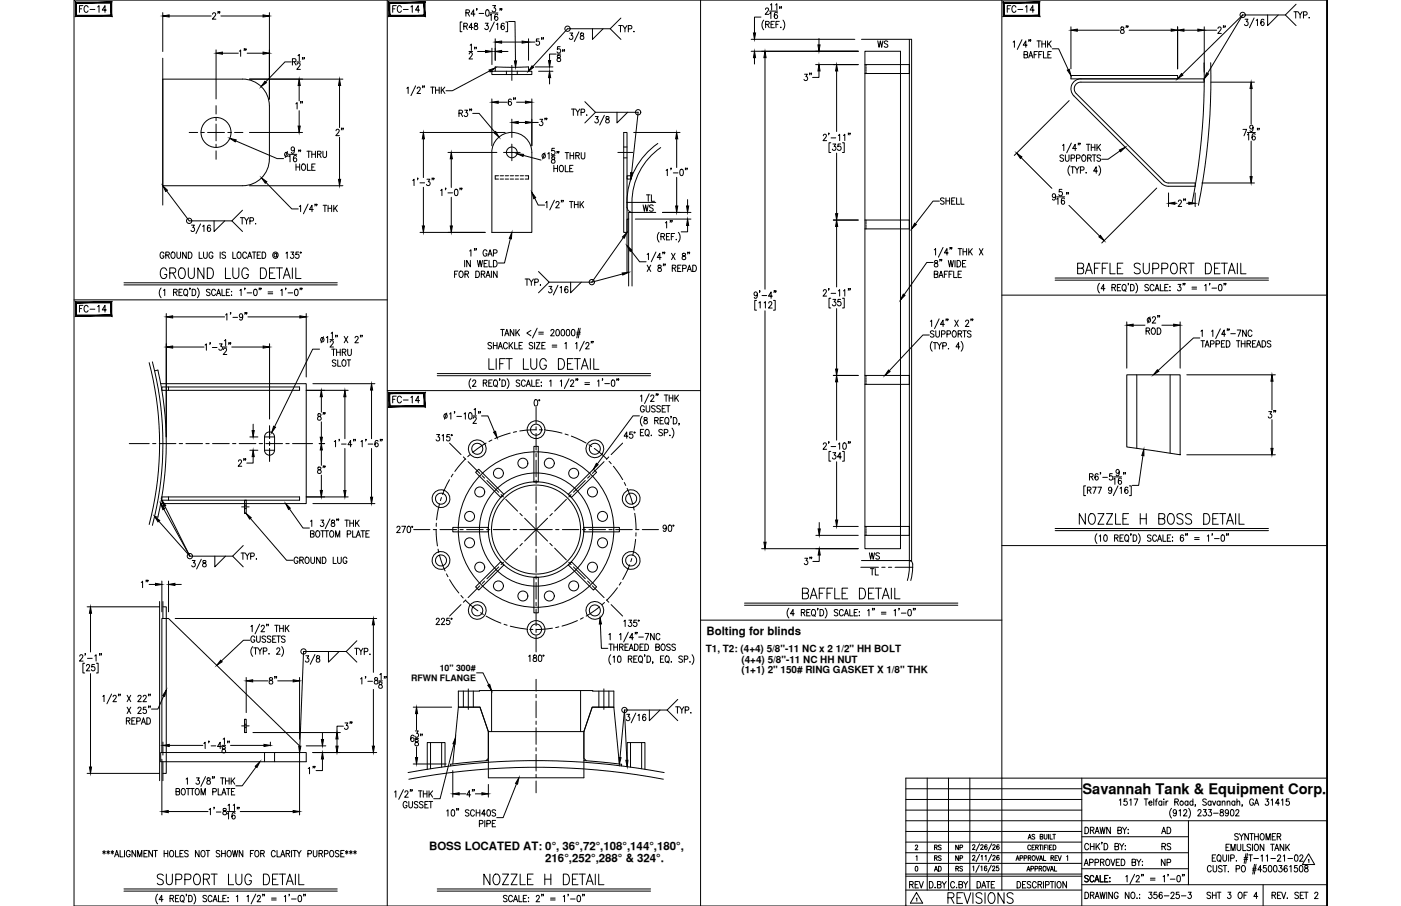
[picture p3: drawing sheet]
<svg xmlns="http://www.w3.org/2000/svg" width="432mm" height="279mm" viewBox="0 0 432 279" stroke-linecap="round" stroke-linejoin="round" font-family="sans-serif">
<defs><g id="words">
<text font-size="7.1" x="331.6" y="163">NOZZLE H BOSS DETAIL</text>
<g font-size="6.6">
<text x="48.7" y="87.1">GROUND LUG DETAIL</text>
<text x="331.3" y="85.7">BAFFLE SUPPORT DETAIL</text>
<text x="149.9" y="115">LIFT LUG DETAIL</text>
<text x="246.6" y="185.9">BAFFLE DETAIL</text>
<text x="47.6" y="274.1">SUPPORT LUG DETAIL</text>
<text x="148.2" y="274.1">NOZZLE H DETAIL</text>
<text x="291.4" y="279.8">REVISIONS</text>
</g>
<text font-size="6.2" x="93.1" y="206">3/8</text>
<g font-size="5.7">
<text x="344.3" y="11.6">8&quot;</text>
<text x="374.3" y="11.6">2&quot;</text>
<text x="148.2" y="19.4" transform="rotate(-90 148.2 19.4)">12&quot;</text>
<text x="175.3" y="20.1" transform="rotate(-90 175.3 20.1)">58&quot;</text>
<text x="246.9" y="26.1">3&quot;</text>
<text x="251.5" y="175.3" transform="rotate(-90 251.5 175.3)">3&quot;</text>
<text x="105.1" y="226.1">3&quot;</text>
</g>
<g font-size="5.3">
<text x="23.6" y="4.9">FC-14</text>
<text x="120.3" y="4.9">FC-14</text>
<text x="309.7" y="4.9">FC-14</text>
<text x="64.6" y="7.1">2&quot;</text>
<text x="168.6" y="15.2" transform="rotate(-90 168.6 15.2)">5&quot;</text>
<text x="269.5" y="15.9">WS</text>
<text x="94.5" y="34.9" transform="rotate(-90 94.5 34.9)">1&quot;</text>
<text x="160.2" y="33.9" transform="rotate(-90 160.2 33.9)">6&quot;</text>
<text x="169.7" y="39.9" transform="rotate(-90 169.7 39.9)">3&quot;</text>
<text x="106.9" y="43" transform="rotate(-90 106.9 43)">2&quot;</text>
<text x="288.9" y="64.2">SHELL</text>
<text x="366.5" y="64.9" transform="rotate(-90 366.5 64.9)">2&quot;</text>
<text x="23.6" y="97.4">FC-14</text>
<text x="120.3" y="125.6">FC-14</text>
<text x="101.2" y="130.9" transform="rotate(-90 101.2 130.9)">8&quot;</text>
<text x="394.4" y="130.2" transform="rotate(-90 394.4 130.2)">3&quot;</text>
<text x="76.9" y="145" transform="rotate(-90 76.9 145)">2&quot;</text>
<text x="97" y="147.1">8&quot;</text>
<text x="42.7" y="182.4">1&quot;</text>
<text x="82.2" y="212">8&quot;</text>
<text x="98.4" y="239.9" transform="rotate(-90 98.4 239.9)">1&quot;</text>
<text x="142.9" y="246.9">4&quot;</text>
<text x="279.4" y="275.2">REV</text>
</g>
<g font-size="4.9">
<text x="189.8" y="10.9">TYP.</text>
<text x="76.9" y="18.7" transform="rotate(-90 76.9 18.7)">1&quot;</text>
<text x="198.3" y="63.1">TL</text>
<text x="73" y="70.2">TYP.</text>
<text x="197.2" y="66.3">WS</text>
<text x="73.4" y="173.6">TYP.</text>
<text x="267.1" y="173.6">WS</text>
<text x="89.6" y="175">GROUND LUG</text>
<text x="267.4" y="178.5">TL</text>
<text x="357" y="258.2">AD</text>
<text x="357.4" y="263.2">RS</text>
<text x="357" y="268.1">NP</text>
</g>
<text font-size="4.5" x="333.6" y="244.9">Savannah Tank &amp; Equipment Corp.</text>
<g font-size="4.4">
<text x="287.2" y="263.2">RS</text>
<text x="293.5" y="263.2">NP</text>
<text x="287.2" y="269.9">AD</text>
<text x="287.2" y="266.7">RS</text>
<text x="293.5" y="266.7">NP</text>
<text x="293.9" y="269.9">RS</text>
</g>
<g font-size="3.5">
<text x="217.8" y="196">Bolting for blinds</text>
<text x="132.3" y="262">BOSS LOCATED AT: 0°, 36°,72°,108°,144°,180°,</text>
<text x="168.1" y="265.8">216°,252°,288° &amp; 324°.</text>
</g>
<g font-size="3.1">
<text x="217.6" y="201.2">T1, T2: (4+4) 5/8&quot;-11 NC x 2 1/2&quot; HH BOLT</text>
<text x="228.5" y="204.4">(4+4) 5/8&quot;-11 NC HH NUT</text>
<text x="228.5" y="207.7">(1+1) 2&quot; 150# RING GASKET X 1/8&quot; THK</text>
</g>
<g font-size="2.7">
<text x="135.5" y="206.8">10&quot; 300#</text>
<text x="126.7" y="210.1">RFWN FLANGE</text>
</g>
</g></defs>
<!-- layer: 0 -->
<g fill="none" stroke="#000" stroke-width=".31">
<path d="M119.4 0v279.4M215.9 0v279.4M308.8 0v274.5M409 0h-386.2v279.4h386.2M409 0v279.4v-279.4M22.8 92.5h96.6M308.8 91h100.2M119.4 120.5h96.5M308.8 168.3h100.2M215.9 191.2h92.9M285.8 240v34.5M292.3 240v34.5"/>
<path d="M298.9 240v34.5M333.4 240v39.4M409 240h-129.8v39.4M279.2 246.5h54.2M279.2 249.8h54.2M279.2 256.4h54.2M279.2 259.7h54.2M279.2 253.1h129.8M279.2 243.2h54.2M333.4 258h32.9M366.3 253.1v19.7M279.2 266.3h54.2"/>
<path d="M279.2 263h87.1M279.2 270.2h54.2M279.2 269.6h54.2M279.2 274.5h54.2M333.4 272.8h75.6M333.4 267.9h32.9M389.3 272.8v6.6"/>
</g>
<!-- layer: SHOP TAG -->
<path d="M279.2 279.4h.1M409 279.4h.1" fill="none" stroke="#000" stroke-width=".31"/>
<!-- layer: TEXT -->
<g fill="none" stroke="#000" stroke-width=".31">
<path d="M316.9 258.8l.5-1.5 .4 1.5M317.1 258.3h.5M318.9 257.5l-.3-.2-.5 .2 .1 .4 .7 .3v.4l-.3 .2-.5-.2M320.6 258l.7-.1 .1-.4-.8-.2v1.5l.8-.2v-.5l-.3-.1M321.8 257.3v1.1l.4 .4 .4-.2 .1-1.3M323.2 257.3v1.5M323.6 257.3v1.5h.8M324.5 257.3h.8M324.9 257.3v1.5M334.4 255.1a1.01 1.01 0 0 1 1.1 1 1.01 1.01 0 0 1-1.1 1zM336.1 256.1l.9-.2 .1-.6-1-.2v2M336.6 256.1l.6 1"/>
<path d="M337.5 257.1l.6-2 .7 2M337.7 256.4h.8M339 255.1l.4 2 .4-2 .4 2 .4-2M339.7 259.8h-.2h.2l-.2 .5M342.2 255.1v2l-1.1-2v2M344.5 256.1l1-.2 .1-.6-1.1-.2v2l1.1-.2 .1-.5-.5-.3M345 246.8l.4-.4v1.9M346 255.1l.6 1v1M347.2 255.1l-.6 1M347.3 246.4h-.8l-.1 .8a.61 .61 0 0 1 .9 .1 .61 .61 0 0 1-.1 .8 .61 .61 0 0 1-.8-.1M347.6 257h.2zM347.7 255.8v.1z"/>
<path d="M348.2 246.8l.4-.4v1.9M349.5 246.4h1.2l-.8 1.9M352.7 246.4h1.1M353.2 246.4v1.9M354.1 247.6h.9l-.1-.5a.58 .58 0 0 0-.8 .7 .58 .58 0 0 0 .9 .3M355.6 246.4v1.9M356.1 247h.5M356.7 246.4l-.3 .1-.1 .3v1.5M358.1 247.3l-.2-.2a.58 .58 0 0 0-.8 .6 .58 .58 0 0 0 1 .4M358.1 247v1.3M358.7 246.4v.2zM358.7 247.1v1.2"/>
<path d="M359.4 247v1.3M360 247l-.4 .1-.2 .5M361.1 249.3a2.24 2.24 0 0 0 0 3M362.1 247.3l.9-.1 .1-.6-1-.2v1.9M362.6 250.3l-.1 .3a.54 .54 0 0 1-.8 .1 .54 .54 0 0 1 0-.8 .54 .54 0 0 1 .8 .1l.1 .3a.9 .9 0 0 1-.6 1.3l-.4-.2M362.6 247.3l.6 1M363.4 250l.4-.3v1.9M364.8 250.1l.2-.3 .5-.1 .3 .5-1.1 1.4h1.2M366.1 247.3l-.1-.2a.58 .58 0 0 0-.8 .6 .58 .58 0 0 0 .9 .4M366.1 247v1.3M366.4 249.3a2.31 2.31 0 0 1 0 3M367.7 247.3a.56 .56 0 0 0-.8 0 .56 .56 0 0 0 0 .8 .56 .56 0 0 0 .8 0"/>
<path d="M367.7 246.4v1.9M368.5 248.3h-.2h.2l-.2 .4M369.2 250.1l.3-.4h.4l.3 .3-1.1 1.6h1.1M370.9 249.7h.9l-.5 .7a.6 .6 0 0 1 .5 .9 .6 .6 0 0 1-1.1 0M371.8 246.7l-.4-.3-.7 .3 .2 .4 .9 .7v.3l-.4 .2-.7-.2M372.5 249.7h.9l-.5 .7a.6 .6 0 0 1 .5 1 .6 .6 0 0 1-1.1-.1M373.3 247.3a.56 .56 0 0 0-.8 0 .56 .56 0 0 0 0 .8 .56 .56 0 0 0 .8 0M373.3 247v1.3M373.7 247l.5 1.3 .5-1.3M374 250.8h1.5M376 247.3a.56 .56 0 0 0-.7 0 .56 .56 0 0 0 0 .8 .56 .56 0 0 0 .7 0M376 247v1.3"/>
<path d="M376.2 249.8v.5a.72 .72 0 0 1 .8 .4 .72 .72 0 0 1-.3 .9 .63 .63 0 0 1-.7-.6 .63 .63 0 0 1 .8-.6l.2-.3v-.3zM376.7 247.4l.4-.4 .4 .1v1.2M376.7 247v1.3M378.2 247.4l.4-.4 .4 .1 .1 1.2M378.2 247v1.3M378.6 250.3v.3a.54 .54 0 0 1-.8 .1 .54 .54 0 0 1 0-.8 .54 .54 0 0 1 .8 .1v.3a.9 .9 0 0 1-.6 1.3l-.3-.2M379.4 249.8l.3-.1a1.06 1.06 0 0 1 .6 .9 1.06 1.06 0 0 1-.6 1l-.3-.1-.2-.7zM380.6 247.3a.56 .56 0 0 0-.8 0 .56 .56 0 0 0 0 .8 .56 .56 0 0 0 .8 0M380.6 247v1.3M380.9 250.1l.1-.3 .5-.1 .3 .5-1 1.4h1.1M381.2 247.4l.4-.4 .4 .1 .1 1.2M381.2 246.4v1.9"/>
<path d="M381.7 257.3l-.4-.2-.8 .2 .2 .5 .9 .5-.1 .6-.6 .1-.4-.3M382 257.1l.6 .9v1M382.9 248.3l-.1 .4M383.3 257.1l-.7 .9M384.8 257.1v1.9l-1.1-1.9v1.9M385.2 257.1h1.1M385.7 257.1v1.9M386.3 246.8a.61 .61 0 0 0-.7-.4 .61 .61 0 0 0-.5 .7v.5a.61 .61 0 0 0 .6 .8 .61 .61 0 0 0 .6-.8h-.4M386.7 248.3l.6-1.9 .6 1.9M386.7 257.1v1.9M386.7 258h1.1M386.9 247.7h.8"/>
<path d="M387.8 257.1v1.9M388.7 257.2l.2-.1a1 1 0 0 1 .8 1 1 1 0 0 1-.8 .9 1.27 1.27 0 0 1-.2-1.8zM390.1 246.4h.9l-.5 .7a.6 .6 0 0 1 .5 .9 .6 .6 0 0 1-1.1 0M390.2 259v-1.9l.6 1.9 .7-1.9v1.9M391.8 246.8l.4-.4v1.9M392.1 258h.6M393.1 257.1h-1v1.9h1M393.6 258l1-.1 .1-.7-1.1-.1v1.9M394.2 258l.6 1M394.3 247.7h-1.2l.8-1.3v1.9M395 246.8l.4-.4v1.9M397.3 246.4h-.8l-.1 .8a.61 .61 0 0 1 .9 .1 .61 .61 0 0 1-.1 .8 .61 .61 0 0 1-.9-.1"/>
<path d="M282.1 260.9l.3-.3 .4 .3-.7 1.2h.8M282.2 267.2h.2a.82 .82 0 0 1 .5 .7 .82 .82 0 0 1-.5 .7l-.3-.2zM282.3 264.2l.3-.3v1.5M282.4 277.1l.2-.2v1M282.5 275.2l1.9 3.3h-3.8zM288.2 273.6v.2zM288.9 272.8l1-.1v-.8l-1-.1v2l1.1-.2v-.4l-.4-.4M290.4 271.8l.6 1v1M291.7 271.8l-.7 1M294.2 272.3a.62 .62 0 0 0-.7-.5 .62 .62 0 0 0-.5 .8v.5a.62 .62 0 0 0 .5 .7 .62 .62 0 0 0 .7-.5M295.6 272.8l.9-.1 .1-.7-1-.2v2l1-.2 .1-.4-.4-.4M297 271.8l.6 1v1"/>
<path d="M298.3 271.8l-.7 1M299.8 264.1l.2-.3 .5 .3-.8 1.2h.8M299.8 260.8l.2-.3 .5 .3-.8 1.2h.8M299.8 267.3l.3-.2v1.4M301.1 271.8a1 1 0 0 1 1.2 1 1 1 0 0 1-1.2 1zM301.8 266.8l-1 2.2M301.9 263.5l-1.1 2.2M301.9 260.2l-1.1 2.3M302.3 260.8l.2-.3 .5 .3-.8 1.2h.9M302.3 267.3l.3-.2v1.4M302.4 264.1l.3-.3v1.5M302.6 273.8l.6-2 .6 2"/>
<path d="M303.6 264.1l.3-.3v1.5M304 271.8h1.1M304.1 267.3l-.2-.2a.72 .72 0 0 0-.6 .7 .72 .72 0 0 0 .7 .7 .43 .43 0 0 0 .1-.8 .43 .43 0 0 0-.7 .4M304.2 260.7l-.1-.1a.73 .73 0 0 0-.7 .4 .73 .73 0 0 0 .3 .9 .4 .4 0 0 0 .5-.2 .4 .4 0 0 0-.2-.5 .4 .4 0 0 0-.5 .3M304.6 271.8v2M305.5 266.8l-1 2.2M305.6 263.5l-1 2.2M305.6 260.2l-1 2.3M305.9 267.4l.3-.3 .4 .2-.7 1.2h.8M306 264.1l.1-.3h.4l.2 .4-.8 1.1h.9M306 260.8l.2-.3 .5 .3-.8 1.2h.9M306.6 271.8h-1.1v2"/>
<path d="M307.8 267.1h-.6l-.1 .6a.46 .46 0 0 1 .7 0 .46 .46 0 0 1-.1 .7 .46 .46 0 0 1-.7-.1M307.9 264l-.1-.2a.73 .73 0 0 0-.7 .6 .73 .73 0 0 0 .5 .9 .42 .42 0 0 0 .4-.6 .42 .42 0 0 0-.7-.2l-.1 .3M307.9 260.7l-.2-.2a.71 .71 0 0 0-.6 .7 .71 .71 0 0 0 .7 .7 .42 .42 0 0 0 .1-.6 .42 .42 0 0 0-.6 0l-.1 .2M313.1 265.4l.5-1.5 .5 1.5M313.3 264.9h.6M313.5 271.8a1 1 0 0 1 1.1 1 1 1 0 0 1-1.1 1zM314.4 264.6h.7l.1-.6-.8-.1v1.5M315.6 264.6h.8v-.6l-.8-.1v1.5M316.2 271.8h-1v2h1M316.5 268.6l.5-1.4 .4 1.4M316.7 268.2h.6M316.9 264.6l.7-.1 .1-.5-.8-.1v1.5"/>
<path d="M317.3 264.6l.4 .8M317.6 260.9a.46 .46 0 0 0-.5-.3 .46 .46 0 0 0-.3 .6v.3a.46 .46 0 0 0 .3 .6 .46 .46 0 0 0 .5-.4M317.7 272.1l-.4-.3-.7 .3 .1 .5 .9 .5a.48 .48 0 0 1-.3 .7l-.7-.3M317.7 267.9h.8v-.7h-.8v1.4M318.1 261.3h.5M318.3 263.9h.2a.7 .7 0 0 1 .6 .7 .7 .7 0 0 1-.8 .7l-.2-.5zM318.9 260.6h-.8v1.5h.8M319 267.9h.7v-.7h-.7v1.4M319.2 261.3l.7-.1v-.5l-.7-.1v1.5M319.3 263.9l.5 1.5 .5-1.5M319.4 272.3a.62 .62 0 0 0-.8-.5 .62 .62 0 0 0-.4 .8v.5a.62 .62 0 0 0 .4 .7 .62 .62 0 0 0 .8-.5M319.6 261.3l.4 .8"/>
<path d="M319.9 272.8l1-.1 .1-.7-1.1-.2v2M320.3 267.9l.7-.1v-.6h-.7v1.4M320.3 260.6h.8M320.4 265.4l.4-1.5 .5 1.5M320.5 272.8l.6 1M320.5 264.9h.7M320.7 267.9l.4 .7M320.7 260.6v1.5M321.4 260.6v1.5M321.6 271.8v2M321.6 263.9v1.5h.7M321.7 267.2a.68 .68 0 0 1 .7 .7 .68 .68 0 0 1-.7 .7l-.2-.5z"/>
<path d="M321.9 261.3h.5M322.2 272.9l1-.1v-.9l-1-.1v2M322.6 267.2l.5 1.4 .5-1.4M322.7 260.6h-.8v1.5M323 260.6v1.5M323.5 261.3h.4M323.7 271.8h1.1M323.7 268.6l.5-1.4 .5 1.4M323.9 264.6l.7-.1v-.6h-.7v1.5M323.9 268.2h.6M324.2 260.6h-.7v1.5h.7M324.3 271.8v2"/>
<path d="M324.3 264.6l.4 .8M324.6 260.6a.74 .74 0 0 1 .9 .7 .74 .74 0 0 1-.9 .8zM325 267.2v1.4h.7M325.2 264.6h.4M325.2 271.8v2M325.9 263.9h-.7v1.5h.7M326.1 271.9l.1-.1a1.01 1.01 0 0 1 .9 1 1.01 1.01 0 0 1-.9 1 1.27 1.27 0 0 1-.1-1.9zM326.1 263.9l.5 1.5 .5-1.5M328.7 271.8v2l-1.1-2v2M328.8 264.2l.3-.3v1.5M334.2 266.9l.6-1.9 .6 1.9M334.4 275.1a1 1 0 0 1 1.1 1 1 1 0 0 1-1.1 1z"/>
<path d="M334.4 266.3h.8M335.4 270.3l-.4-.3-.7 .3 .2 .4 .9 .7v.3l-.4 .3-.7-.3M335.5 260.6a.62 .62 0 0 0-.7-.5 .62 .62 0 0 0-.5 .8v.4a.62 .62 0 0 0 .5 .8 .62 .62 0 0 0 .7-.5M335.8 266l1-.1 .1-.7-1.1-.2v1.9M336.1 276.1l.9-.1 .1-.7-1-.2v2M336.1 260.1v2M336.1 261h1.1M336.6 276.1l.6 1M337.1 270.5a.61 .61 0 0 0-.7-.5 .61 .61 0 0 0-.5 .7v.5a.61 .61 0 0 0 .5 .8 .61 .61 0 0 0 .7-.5M337.2 260.1v2M337.4 272l.7-2 .6 2M337.5 266l1-.1v-.7l-1-.2v1.9"/>
<path d="M337.5 277.1l.6-2 .7 2M337.7 271.3h.8M337.7 276.5h.8M337.8 260.1v2M338.2 260.9l.7 1.2M338.9 260.1l-1.1 1.3M339 275.1l.4 2 .4-2 .4 2 .4-2M339.1 270v2h1M339.2 265.9l.9-.1v-.7l-.9-.1v1.9M339.7 265.9l.6 1M340.3 260.1a1 1 0 0 1 1.1 1 1 1 0 0 1-1.1 1zM340.5 270.9h.6"/>
<path d="M341.1 265.1l.1-.1a1 1 0 0 1 .9 .9 1 1 0 0 1-.9 1 1.26 1.26 0 0 1-.1-1.8zM341.1 275.1v2M341.5 270h-1v2h1M342 271.9h.1zM342.1 270.6v.2zM342.4 265l.6 1.9 .6-1.9M342.9 275.1v2l-1.2-2v2M343.6 261l1-.1v-.7l-1-.1v2l1.1-.2 .1-.5-.4-.4M344 265.9h.7M344.6 275.6a.62 .62 0 0 0-.7-.5 .62 .62 0 0 0-.5 .8v.5a.62 .62 0 0 0 .6 .7 .62 .62 0 0 0 .6-.7h-.4M345.1 260.1l.6 .9v1.1M345.1 265h-1.1v1.9h1.1"/>
<path d="M345.6 265a1 1 0 0 1 1.1 .9 1 1 0 0 1-1.1 1zM346.4 260.1l-.7 .9M346.8 260.8v.1zM346.8 261.9v.2zM347 270.4l.4-.4v2M348 275.1v2l-1.2-2v2M348.8 275.2l.2-.1a1 1 0 0 1 .8 1 1 1 0 0 1-.8 1 1.29 1.29 0 0 1-.2-1.9zM348.9 265.9l1-.1v-.7l-1-.1v1.9l1-.1 .1-.5-.4-.4M349.7 269.6l-1.4 3M350.2 270.5l.3-.5h.3l.3 .4-1 1.6h1.1M350.4 265l.6 .9v1M350.4 277h.1z"/>
<path d="M351.2 275.8h.1M351.2 276.9h.1M351.6 265l-.6 .9M351.9 269.7h-.1h.1l-.1 .5M352 266.8h.2zM352.1 265.6v.2zM352.4 269.7l-.1 .5M354.1 275.1h.9l-.5 .8a.6 .6 0 0 1 .5 .9 .6 .6 0 0 1-1-.1M354.6 270.8h1.4M354.6 271.4h1.4M356.5 275.1h-.8l-.1 .9a.61 .61 0 0 1 .9 0 .61 .61 0 0 1-.1 .9 .61 .61 0 0 1-.8-.2M358.2 275.4l-.3-.3a1.1 1.1 0 0 0-.7 1 1.1 1.1 0 0 0 .6 1 .58 .58 0 0 0 .5-.8 .58 .58 0 0 0-1-.1l-.1 .3"/>
<path d="M358.5 270.4l.4-.4v2M358.8 276.3h1.5M360.1 269.7l-.2 .5M360.7 271.1h1.4M360.9 275.6l.3-.5h.3l.4 .4-.3 .7-.8 .9h1.2M362.9 270.1l.3-.1a1.09 1.09 0 0 1 .6 1 1.09 1.09 0 0 1-.6 1 1.43 1.43 0 0 1-.3-1.9zM363.4 275.1h-.8l-.1 .9a.61 .61 0 0 1 .9 0 .61 .61 0 0 1-.1 .9 .61 .61 0 0 1-.9-.2M364.1 276.3h1.4M364.5 269.7l-.1 .5M365 269.7h-.2h.2l-.2 .5M366.2 275.1h.9l-.5 .8a.6 .6 0 0 1 .5 .9 .6 .6 0 0 1-1-.1M373.1 275.4l-.4-.3-.5 .1-.1 .6 .9 .5 .1 .5-.4 .3-.7-.3"/>
<path d="M373.3 267.4a.61 .61 0 0 0-.7-.5 .61 .61 0 0 0-.5 .8v.4a.61 .61 0 0 0 .5 .8 .61 .61 0 0 0 .7-.5M373.6 264.6h.7M373.7 275.1v2M373.7 276.1h1.1M373.9 266.9l.1 1.7 .4 .3 .5-.3 .1-1.7M374.7 263.6h-1.1v2h1.1M374.8 275.1v2M375.2 275.1h1.1M375.4 263.7l.2-.1a1 1 0 0 1 .8 1 1 1 0 0 1-.8 1 1.24 1.24 0 0 1-.2-1.9zM375.8 275.1v2M375.8 265.2l.5 .6M376.7 267.2l-.4-.3-.6 .1v.7l.8 .4 .2 .5-.4 .3-.7-.3"/>
<path d="M376.9 263.6v1.4l.5 .6 .6-.3v-1.7M377 266.9h1.1M377.5 266.9v2M377.9 261.3h.6M378.5 275.1h.8l-.4 .8a.6 .6 0 0 1 .5 .9 .6 .6 0 0 1-1.1-.1M378.6 268.7v.2zM378.7 263.6v2M378.9 260.4h-1v1.9h1M379.3 264.7l1-.1v-.8l-1-.2v2M379.4 262.3v-1.9l.6 1.9 .7-1.9v1.9M381 267.9h.9l.1-.8-1-.2v2M381.1 265.4v.2z"/>
<path d="M381.3 260.4v1.3l.5 .6 .5-.3 .1-1.6M381.9 275.2l.2-.1a1 1 0 0 1 .8 1 1 1 0 0 1-.8 1 1.27 1.27 0 0 1-.2-1.9zM382.9 267l.2-.1a1.01 1.01 0 0 1 .8 1 1.01 1.01 0 0 1-.8 1 1.29 1.29 0 0 1-.2-1.9zM383.1 260.4v1.9h.9M383.4 265h1.1M383.4 276.1h.6M383.5 264.5h1.1M384 263.2l-.5 3.1M384.5 275.1h-1.1v2M384.5 263.2l-.6 3.1M384.9 263.6h1.1M385.4 260.6l-.3-.2-.8 .2 .1 .4 1 .7v.3l-.3 .3-.8-.3"/>
<path d="M385.4 263.6v2M386 268.3h1.1M386 260.4v1.9M386.1 267.8h1.1M386.4 264.8h1.5M386.7 266.6l-.6 3M386.9 260.4h.2a1 1 0 0 1 .8 .9 1 1 0 0 1-.8 1 1.26 1.26 0 0 1-.2-1.9zM387.1 266.6l-.5 3M387.6 276.5h-1.2l.8-1.4v2M388.6 264l.4-.4v2M388.9 268.2h-1.2l.8-1.3v2M389.5 260.4v1.9l-1.1-1.9v1.9"/>
<path d="M390.2 266.9h-.8v.9a.62 .62 0 0 1 .9 0 .62 .62 0 0 1-.1 .9 .62 .62 0 0 1-.9-.2M390.2 264l.5-.4v2M391.1 267l.3-.1a1.08 1.08 0 0 1 .6 1 1.08 1.08 0 0 1-.6 1l-.5-.8zM391.6 260.4h1.1M391.7 264.8h1.4M392 276.1l1-.1 .1-.7-1.1-.2v2M392.2 260.4v1.9M392.6 276.1l.6 1M392.7 267l.3-.1a1.09 1.09 0 0 1 .6 1 1.09 1.09 0 0 1-.6 1l-.4-.4-.1-.4zM392.9 262.3l.6-1.9 .6 1.9M393.1 261.7h.8M393.7 276.1h.7"/>
<path d="M393.8 264.1l.1-.4 .5-.1 .3 .6-1 1.4h1.1M394.2 266.9h.9l-.5 .8a.6 .6 0 0 1 .5 .9 .6 .6 0 0 1-1-.1M394.8 275.1h-1.1v2h1.1M395 275.1l.6 2 .7-2M395.5 264l.4-.4v2M395.7 260.4v1.9l-1.2-1.9v1.9M396.3 260.4v1.9M396.7 267.2l-.3-.3a1.12 1.12 0 0 0-.1 2 .58 .58 0 0 0 .5-.8 .58 .58 0 0 0-1-.2v.3M396.7 261.2l.7 1.1M396.7 276.9v.2zM396.9 264.8h1.5M397.4 260.4l-1.1 1.3"/>
<path d="M397.5 267.3l.4-.4v2M399.2 263.7l.2-.1a1.06 1.06 0 0 1 .7 1 1.06 1.06 0 0 1-.7 1l-.2-.1-.3-.7zM399.8 266.9h-.8l-.1 .9a.62 .62 0 0 1 1 0 .62 .62 0 0 1-.1 .9 .62 .62 0 0 1-.9-.2M400.2 275.4l-.4-.3-.6 .1v.6l.8 .5 .2 .5-.4 .3-.7-.3M400.6 264.1l.2-.4 .5-.1 .3 .6-1.1 1.4h1.2M400.7 267l.2-.1a1.09 1.09 0 0 1 .7 1 1.09 1.09 0 0 1-.7 1l-.4-.4v-.4zM400.7 276.1h.7M401.8 275.1h-1.1v2h1.1M402 275.1h1.1M402.2 267v.6a.73 .73 0 0 1 .9 .4 .73 .73 0 0 1-.3 .9 .64 .64 0 0 1-.8-.7 .64 .64 0 0 1 .9-.5l.2-.3-.1-.4zM402.6 275.1v2M403.2 265.2l.2-.2v1"/>
<path d="M403.3 263.3l1.9 3.3h-3.8zM405.2 275.6l.3-.5 .5 .1 .2 .3-1.1 1.6h1.2"/>
<circle cx="364.2" cy="247.6" r=".62"/>
</g>
<!-- layer: DIM -->
<g fill="none" stroke="#000" stroke-width=".31">
<path d="M50.2 3.9v12M52.1 4.9h13M66.6 15.4v15.1M68.1 4.9h13M68.6 16.4h4.8M76.2 16.4h4.9M83 3.9v26.7M89.8 19.1h-2l-5.9 6.2M90.1 19.1l1-.2 .1-.6-1.1-.2v2M90.7 19.1l.5 1M91.5 19.1h1.1M91.5 19.9l.4-.5h.3l.3 .4-1 1.6h1.1"/>
<path d="M91.8 17.2l.4-.4v2M93.3 17.8l-.1 .5M93.8 17.8h-.2h.2l-.2 .5M142.4 6.8h-.6v3h.6M142.9 8.1l1-.1v-.8h-1v1.9M143.5 8.1l.6 1M143.6 4l.9-.1 .1-.7-1-.2v2M144.1 4l.6 1M145.7 8.5h-1.2l.8-1.3v1.9M146.3 7.2v.6a.72 .72 0 0 1 .9 .4 .72 .72 0 0 1-.3 .9 .64 .64 0 0 1-.8-.6 .64 .64 0 0 1 .8-.6l.3-.3-.1-.4zM146.4 4.3h-1.2l.8-1.3v2M147 2.7h-.1h.1l-.1 .5"/>
<path d="M147.7 4.1h1.4M149.6 7.2h.9l-.5 .7a.6 .6 0 0 1 .5 .9 .6 .6 0 0 1-1.1-.1M149.9 3.1l.4-.1a1.14 1.14 0 0 1-.2 2l-.2-.1-.3-.8zM151 4.7l.4-.4v2M151 4h2.5M151.6 14.9v5M151.8 1.7h.9l-.4 .8a.6 .6 0 0 1 .4 .9 .6 .6 0 0 1-1-.1M152.4 6.8l-1.5 3M152.6 12v6.6M153 7.5l.4-.3v1.9M153.4 4.6l-.5-.3a1.12 1.12 0 0 0 .1 2 .59 .59 0 0 0 .5-.7 .59 .59 0 0 0-.8-.4l-.3 .5M154.2 2.7l-.1 .5"/>
<path d="M154.6 13h6.3M154.6 15.9h2M154.7 2.7h-.2h.2l-.2 .5M155.4 7.4l-.3-.2a1.09 1.09 0 0 0-.7 .9 1.09 1.09 0 0 0 .6 1 .57 .57 0 0 0 .5-.8 .57 .57 0 0 0-1-.1l-.1 .3M155.9 6.8h.5v3h-.5M156.8 6.6h1.9l.2 12.2M162.9 12v6.6M175.6 10.2h.9l-.5 .7a.6 .6 0 0 1 .5 1 .6 .6 0 0 1-1-.1M178.4 9.8l-1.4 3M179 10.3v.5a.72 .72 0 0 1 .9 .4 .72 .72 0 0 1-.3 .9 .64 .64 0 0 1-.8-.6 .64 .64 0 0 1 .8-.6l.3-.3-.1-.3zM182.6 8.9v3.2l3.3-3.2M188.1 8.9h-13.2l-10.7 11.6"/>
<path d="M191.4 5.6l-3.3 3.3 3.3 3.2M231.5 12.1h32M231.5 15.8h33M232.5 17.8v1.9M234.5 5.3h-2v4.9M235.4 6.2a2.3 2.3 0 0 0 0 3M235.8 17.8v71.4M235.9 2.9l.3-.4h.5l.2 .3-.3 .7-.8 .9h1.2M236 7.5l.9-.1 .1-.6-1-.2v2M236.5 7.5l.6 1.1M237.2 4.1l.4-.3v1.9M237.2 3.4h2.5"/>
<path d="M237.4 1.5l.4-.4v2M237.6 7.5h.7M238.7 6.6h-1.1v2h1.1M239 1.5l.4-.4v2M239.2 7.5h.6M239.6 4l-.3-.2a1.1 1.1 0 0 0-.7 .9 1.1 1.1 0 0 0 .6 1 .58 .58 0 0 0 .5-.7 .58 .58 0 0 0-.8-.4l-.3 .5M240.2 6.6h-1v2M240.4 2.2l-.2 .4M240.7 8.4v.2zM240.9 2.2h-.2h.2l-.2 .4M241.3 6.2a2.3 2.3 0 0 1 0 3M251.4 19.9h13.1"/>
<path d="M252.4 11.9v1.9M312.3 13l.4-.4v2M315 12.2l-1.5 3M315.6 16.8l1-.1 .1-.6-1.1-.2v2l1.1-.2v-.5l-.4-.4M316.6 13.9h-1.2l.8-1.3v2M317.1 17.9l.6-2 .6 2M317.2 12.3l-.1 .5M317.3 17.2h.8M317.7 12.3h-.2h.2l-.2 .5M318.7 16.8h.7M319.6 12.6h1.1M319.8 15.9h-1.1v2"/>
<path d="M320.2 12.6v2M320.2 16.8h.6M321.1 12.6v2M321.1 13.5h1.1M321.2 15.9h-1v2M321.6 15.9v2h1M322.2 12.6v2M322.9 12.6v2M323 16.8h.6M323.3 13.5l.7 1.1M324 15.9h-1v2h1M324 12.6l-1.1 1.3"/>
<path d="M324.3 15h2l2.9 6.5M330.1 8.3v12.9M332 9.3h13M348 9.3h13M362.9 8.3v12.9M364.9 9.3h4.3M371.2 9.3h3.8M371.2 8.3v13.9M383 4.6h13.2M383 4.6l-18.6 18.3M383 4.6l-10.8 18M383.7 5.9h.9l-.5 .8a.6 .6 0 0 1 .5 .9 .6 .6 0 0 1-1-.1"/>
<path d="M386.5 5.5l-1.4 3.1M387.2 6.3l.4-.4v2M389.6 6.2l-.5-.3a1.12 1.12 0 0 0 .1 2 .59 .59 0 0 0 .4-.8 .59 .59 0 0 0-.8-.3l-.2 .4M390.7 4.6v3.3l3.3-3.3M398.8 3.6h1.1M399.4 3.6v2M399.5 1.3l-3.3 3.3 3.3 3.3M400.1 3.6l.6 1v1M401.3 3.6l-.6 1M401.7 4.7l1-.1 .1-.8-1.1-.2v2M403.5 5.4v.2zM76.9 24.4h28.8"/>
<path d="M92.2 26.4v4.7M92.2 34.1v4.8M104.6 26.4v12.9M125.4 27.2l.4-.3v1.9M128.1 26.5l-1.4 3M128.6 27.3l.3-.4h.5l.1 .3-.2 .7-.8 .9h1.1M130.3 26.6h-.1h.1l-.1 .5M130.8 26.6l-.1 .5M132.7 26.9h1.2M133.3 26.9v1.9M134.2 26.9v1.9M134.2 27.8h1.2"/>
<path d="M135.4 26.9v1.9M136 26.9v1.9M136.4 27.7l.7 1.1M137.1 26.9l-1.1 1.3M141.5 34.9l.9-.1 .1-.6-1-.2v1.9M142 34.9l.6 1M143.2 34h.9l-.5 .7a.6 .6 0 0 1 .5 1 .6 .6 0 0 1-1.1-.1M144.9 33.7h-.2h.2l-.2 .5M145.4 33.7h-.2h.2l-.2 .5M145.7 35h2l4.8 5.8M150.9 21.9l-11.5 6.1h-1.9M151.6 30.5v14.5"/>
<path d="M153.6 31.5h2.7M157.8 36.7v5.7M159.7 37.8h2.2M163.9 30.5v14.5M165 20.6h5.4M166 22h4.4M169.4 23.9v2M176.1 33.6h1.1M176.7 33.6v2M177.4 33.6l.7 1v1M178.7 33.6l-.6 1M179.1 34.7l.9-.1 .1-.8-1-.2v2"/>
<path d="M180.3 31.3l3.2 3.3-3.2 3.3M180.8 35.5h.1zM183.5 35.9h.9l-.5 .8a.6 .6 0 0 1 .5 .9 .6 .6 0 0 1-1.1-.1M183.5 34.6h13.2l-2 18.7M186.3 35.6l-1.5 3M186.8 36v.6a.72 .72 0 0 1 .9 .4 .72 .72 0 0 1-.3 .9 .64 .64 0 0 1-.8-.7 .64 .64 0 0 1 .9-.5l.2-.3-.1-.4zM190.2 34.6v3.3l3.2-3.3M257.9 21.9v18.7M329.5 31l-16.9 16.9M373.2 25.3h13.4M383.1 39.9h1.1l-.8 2M385.6 27.3v10.9"/>
<path d="M386.2 39.2a.53 .53 0 0 1-.7 .4 .53 .53 0 0 1-.2-.8 .53 .53 0 0 1 .8 .1l.1 .3a.95 .95 0 0 1-.6 1.4l-.3-.3M387.6 39.6l-.1 .5M388.1 39.6h-.1h.1l-.1 .5M51.4 58.9l6.9 9.2h13.2M72.7 43.5l12.7 5.4h2M76.9 57.3h28.8M76.9 40.9h16.3M82 56.3l7.9 8.1h2M88.6 46.7l-.7 1.9M89 48.3l.4-.4v2M89 47.6h2.5M90.8 46a.53 .53 0 0 1-.8 .4 .53 .53 0 0 1-.2-.8 .53 .53 0 0 1 .9 0l.1 .4a.94 .94 0 0 1-.7 1.3l-.3-.3"/>
<path d="M91.2 50.6v1.9M91.2 51.5h1.2M91.4 48.2l-.3-.3a1.09 1.09 0 0 0-.7 1 1.09 1.09 0 0 0 .6 1 .57 .57 0 0 0 .5-.8 .57 .57 0 0 0-1-.1l-.1 .3M92.2 46.3l-.2 .5M92.4 50.6v1.9M92.7 46.3l-.2 .5M93.2 50.7l.2-.1a1 1 0 0 1 .8 1 1 1 0 0 1-.8 .9 1.26 1.26 0 0 1-.2-1.8zM94.6 46.6h1.1M94.7 50.6v1.9h1M95.1 46.6v2M96.1 46.6v2M96.1 47.6h1.1"/>
<path d="M96.1 51.5h.6M97.1 50.6h-1v1.9h1M97.2 46.6v2M97.9 47.6l.9-.1 .1-.7-1-.2v2M98.4 47.6l.6 1M99.5 46.6v1.4l.5 .6 .6-.3v-1.7M104.6 42.4v12.9M127.2 55.6l.4-.3v1.9M128.8 55l-.1 .5M129.4 56.4h1.5M129.5 40.9h26.2M130.5 42.8v12"/>
<path d="M130.5 57.8v11.9M131.6 55.3h.9l-.5 .7a.6 .6 0 0 1 .5 1 .6 .6 0 0 1-1.1-.1M133.3 55h-.2h.2l-.2 .5M133.8 55l-.2 .5M135.8 58.7l.4-.3v1.9M137.4 58.1h-.2h.2l-.2 .4M138 59.5h1.5M138.1 47h15M139.1 49v8.8M140.3 58.4h.6l.2 .3v1.2l-.4 .4-.6-.4-.1-.7zM141.9 58.1h-.2h.2l-.2 .4M142.4 58.1h-.2h.2l-.2 .4"/>
<path d="M161.3 47.9l5.5 1.5M168 47.1l-.8 1.9M168.8 47.4l.4-.3v1.9M169.9 48h1.2M170.1 48.5v.5a.72 .72 0 0 1 .9 .4 .72 .72 0 0 1-.3 .9 .64 .64 0 0 1-.8-.6 .64 .64 0 0 1 .9-.6l.2-.3-.1-.3zM170.7 51v2M170.7 51.9h1.1M170.9 45.7h-.8l-.1 .9a.61 .61 0 0 1 .9 0 .61 .61 0 0 1-.1 .9 .61 .61 0 0 1-.9-.2M171.8 46.8h-.2h.2l-.2 .4M171.8 51v2M172.3 46.8l-.2 .4M172.7 51.1l.2-.1a1 1 0 0 1 .8 1 1 1 0 0 1-.8 1 1.24 1.24 0 0 1-.2-1.9z"/>
<path d="M174.2 47.1h1.1M174.2 51v2h1M174.7 47.1v1.9M175.6 51.9h.6M175.7 48h1.1M175.7 47.1v1.9M176.6 51h-1v2h1M176.8 47.1v1.9M177.5 48l.9-.1 .1-.7-1-.1v1.9M178 48l.6 1M179.1 47.1v1.4l.5 .5 .6-.3 .1-1.6M195.3 40.9h14.3"/>
<path d="M205.3 52.6l.4-.4v2M206.9 51.9h-.2h.2l-.2 .5M207.5 53.3h1.5M208.6 42.8v8.9M208.6 54.7v8.8M209.8 52.3l.4-.1a1.15 1.15 0 0 1-.2 2l-.4-.4-.1-.5zM211.3 51.9l-.1 .5M211.8 51.9h-.1h.1l-.1 .5M253.7 41.9l.2-.4 .5-.1 .3 .6-1 1.4h1.1M255.5 41.1h-.2h.2l-.2 .5M256.1 44h-.6v3h.6M256.1 42.5h1.5"/>
<path d="M256.7 44.4h.9l-.5 .7a.6 .6 0 0 1 .5 1 .6 .6 0 0 1-1.1-.1M257.9 47.2v18.7M258.4 41.8l.4-.4v2M259.1 44.4h-.8l-.1 .9a.61 .61 0 0 1 .9 0 .61 .61 0 0 1-.1 .9 .61 .61 0 0 1-.9-.2M259.7 44h.5v3h-.5M260 41.8l.4-.4v2M261.6 41.1h-.2h.2l-.2 .5M262 41.1l-.1 .5M314.7 48.6l9.5 9.5M327.3 58.4h-.8l-.1 .8a.62 .62 0 0 1 .9 .1 .62 .62 0 0 1-.1 .9 .62 .62 0 0 1-.9-.2M327.5 44.9l.4-.4v2M327.8 48.1l-.4-.3-.6 .1v.6l.8 .4 .2 .6-.4 .3-.7-.3"/>
<path d="M328.4 47.8v1.4l.4 .6 .6-.3 .1-1.7M328.9 59.4h-.2h.2l-.2 .5M329.3 59.4l-.1 .5M329.7 51.1a2.24 2.24 0 0 0 0 3M330.1 51.4h1.1M330.1 48.8l1-.1 .1-.7-1.1-.2v2M330.2 44.1l-1.4 3M330.6 51.4v2M331.3 51.4l.7 1v1M331.8 45.8h-1.2l.8-1.3v2M331.8 48.8l.9-.1 .1-.7-1-.2v2M332.4 44.2l-.1 .5"/>
<path d="M332.6 51.4l-.6 1M332.9 44.2h-.2h.2l-.2 .5M333 52.5l1-.1v-.9l-1-.1v2M333.7 47.9l.2-.1a1.01 1.01 0 0 1 .8 1 1.01 1.01 0 0 1-.8 1 1.29 1.29 0 0 1-.2-1.9zM334.8 53.2v.2zM334.8 44.5h1.1M335.2 48.7l1-.1v-.7l-1-.1v2M335.4 44.5v2M335.8 48.7l.5 1.1M336.3 44.5v2M336.3 45.4h1.2M336.7 47.8h1.1"/>
<path d="M337.2 47.8v2M337.5 44.5v2M338.1 44.5v2M338.3 52.8h-1.2l.8-1.4v2M338.5 45.3l.7 1.2M338.7 51.1a2.3 2.3 0 0 1 0 3M339.2 48.1l-.4-.3-.7 .3 .2 .4 .8 .5 .1 .5-.4 .3-.7-.3M339.2 44.5l-1.1 1.3M345.2 46.5l-3.7 2.6h-2M356.5 58l-16.9 16.9M360.2 59.5v4.2M370.4 56.4h16.2"/>
<path d="M384.5 41.6l.4-.4v2M384.5 40.9h2.4M385.6 43.5v11M386.8 41.5l-.4-.3a1.12 1.12 0 0 0 .1 2 .55 .55 0 0 0 .5-.6 .55 .55 0 0 0-.5-.5 .55 .55 0 0 0-.6 .4M50.5 78.2a.61 .61 0 0 0-.7-.5 .61 .61 0 0 0-.5 .8v.4a.61 .61 0 0 0 .6 .8 .61 .61 0 0 0 .6-.8h-.4M51.1 78.7l.9-.1 .1-.7-1-.2v2M51.6 78.7l.6 1M53 77.8l.2-.1a1 1 0 0 1 .8 1 1 1 0 0 1-.8 1 1.27 1.27 0 0 1-.2-1.9zM54.5 77.7v1.4l.5 .6 .6-.3v-1.7M57.4 77.7v2l-1.1-2v2M58 77.7a1 1 0 0 1 1.2 1 1 1 0 0 1-1.2 1zM59 69.4h.9l-.5 .8a.6 .6 0 0 1 .5 .9 .6 .6 0 0 1-1-.1"/>
<path d="M61.4 77.7v2h.9M61.8 69l-1.4 3.1M62.5 69.8l.4-.4v2M62.7 77.7v1.4l.5 .6 .6-.3 .1-1.7M64.9 69.7l-.4-.3a1.11 1.11 0 0 0 0 2 .55 .55 0 0 0 .5-.5 .55 .55 0 0 0-.5-.6 .55 .55 0 0 0-.6 .4M65.6 78.2a.62 .62 0 0 0-.7-.5 .62 .62 0 0 0-.5 .8v.4a.62 .62 0 0 0 .6 .8 .62 .62 0 0 0 .6-.8h-.4M66 68.1v3.3l3.3-3.3M67.9 77.7v2M69.5 78l-.4-.3-.7 .3 .2 .5 .9 .6v.3l-.4 .3-.7-.3M71.8 77.7v2h.9M73.4 77.8l.1-.1a1 1 0 0 1 .8 1 1 1 0 0 1-.8 1 1.29 1.29 0 0 1-.1-1.9zM76 78.2a.61 .61 0 0 0-.7-.5 .61 .61 0 0 0-.5 .8v.4a.61 .61 0 0 0 .4 .8 .61 .61 0 0 0 .8-.5"/>
<path d="M76.3 79.7l.7-2 .6 2M76.6 79h.7M77.7 77.7h1.2M78.3 77.7v2M79.3 78.7h.6M80.3 77.7h-1v2M80.8 77.7a.99 .99 0 0 1 1.1 1 .99 .99 0 0 1-1.1 1zM85.3 78.5l-.1-.2a.49 .49 0 0 0-.8 .4 .49 .49 0 0 0 .8 .4l.1-.2M85.3 78.2v1a.85 .85 0 0 0 .3-1.1 .85 .85 0 0 0-1.1-.3 .85 .85 0 0 0-.4 1 .84 .84 0 0 0 .5 .8 .84 .84 0 0 0 .9-.2M88.1 78.1l.4-.4v2M89.6 77.7h.9l-.5 .8a.6 .6 0 0 1 .5 .9 .6 .6 0 0 1-1-.1M92 77.7h-.8v.9a.61 .61 0 0 1 .9 0 .61 .61 0 0 1-.1 .9 .61 .61 0 0 1-.9-.2"/>
<path d="M92.2 63.7l.4-.4v2M95 62.9l-1.5 3M96.6 64.6h-1.2l.8-1.3v2M97.2 63h-.2h.2l-.2 .5M97.7 63h-.2h.2l-.2 .5M99.6 63.3h1.1M100.1 63.3v2M101.1 63.3v2M101.1 64.2h1.1M102.2 63.3v2M102.9 63.3v2M103.3 64.2l.7 1.1"/>
<path d="M104 63.3l-1.1 1.3M129.5 71.7h20M139.1 60.8v8.9M144.7 77.4l.4-.4v2M146.3 76.8l-.1 .4M146.8 76.8h-.2h.2l-.2 .4M150.1 77.5a.62 .62 0 0 0-.8-.5 .62 .62 0 0 0-.4 .8v.5a.62 .62 0 0 0 .6 .7 .62 .62 0 0 0 .6-.7h-.4M150.4 79l.6-2 .7 2M150.6 78.3h.8M152.1 78.1l.9-.1 .1-.8-1-.2v2M157.3 73.6l-1.8 7.5h-2M164.8 61.1l1.1 2.1h2"/>
<path d="M168.2 62.5l.4-.4v2M170.9 61.7l-1.5 3M171.4 62.6l.1-.4 .5-.1 .3 .6-1 1.4h1.1M173.1 61.8h-.1h.1l-.1 .5M173.6 61.8h-.2h.2l-.2 .5M175.5 62.1h1.1M176.1 62.1v2M177 62.1v2M177 63.1h1.2M178.2 62.1v2M178.8 62.1v2M179.2 63l.7 1.1"/>
<path d="M179.9 62.1l-1.1 1.3M192.1 73.3l-9.7 13.7M194.5 77.3l2.6 3.4h2M195.8 67.6h17.2M199.5 78.5l.4-.4v2M202.2 77.7l-1.5 3M203.2 71.6a2.3 2.3 0 0 0 0 3.1M203.7 73l1-.1v-.8l-1-.1v2M203.8 79.4h-1.2l.8-1.3v2M204.2 65.5h8.8M204.3 73l.5 1M204.4 77.8h-.2h.2l-.2 .5"/>
<path d="M204.9 77.8h-.2h.2l-.2 .5M205.1 68.7l.4-.4v2M205.4 73h.6M206.4 72h-1v2h1M206.7 68.1h-.2h.2l-.2 .4M206.9 73h.6M207 78.1l1.1 2M207.2 68.1h-.2h.2l-.2 .4M207.9 72h-1v2M208.1 78.1l-1.1 2M208.4 73.8v.2zM209.1 71.6a2.3 2.3 0 0 1 0 3.1"/>
<path d="M210.4 78.2v.6a.72 .72 0 0 1 .8 .4 .72 .72 0 0 1-.3 .9 .64 .64 0 0 1-.7-.7 .64 .64 0 0 1 .8-.6l.3-.2-.1-.4zM211.9 69.5v2h-1.9M211.9 61.6v1.9M212.1 77.8h-.2h.2l-.2 .5M212.6 77.8h-.2h.2l-.2 .5M256.8 67.9h7.7M257.9 69.8v18.7M288 77l.4-.3v2M289.5 62h-1.9l-5.4 7M290.7 76.3l-1.5 3M292.3 78h-1.2l.8-1.3v2M292.9 76.4h-.2h.2l-.2 .5"/>
<path d="M293.4 76.4l-.2 .5M295.3 76.7h1.1M295.8 76.7v2M296.8 76.7v2M296.8 77.6h1.1M297.9 76.7v2M298.6 76.7v2M299 77.5l.7 1.2M299.7 76.7l-1.1 1.3M301.8 76.7l1.2 2M303 76.7l-1.2 2M325.4 60.4a.53 .53 0 0 1-.8 .4 .53 .53 0 0 1-.2-.8 .53 .53 0 0 1 .9 0l.1 .4a.94 .94 0 0 1-.7 1.3l-.3-.3"/>
<path d="M325.7 61.4l.4-.4v2M325.7 60.7h2.4M328.1 61.3l-.5-.3a1.14 1.14 0 0 0 .1 2 .57 .57 0 0 0 .4-.8 .57 .57 0 0 0-.9-.1l-.1 .3M329.5 63.3l9.4 9.5M38.2 87.2h65.7M38.2 87.9h65.7M49.7 88.8a2.24 2.24 0 0 0 0 3M50.4 89.6l.4-.4v2M51.2 96.7v38M53.2 97.7h16M53.5 90.1l.9-.1 .1-.6-1-.2v2M54 90.1l.6 1.1"/>
<path d="M55.2 90.1h.6M56.2 89.2h-1v2h1M56.9 89.3l.2-.1a1 1 0 0 1 .8 1 1 1 0 0 1-.8 1 1.29 1.29 0 0 1-.2-1.9zM57.3 90.8l.5 .6M59.2 89.2a1 1 0 0 1 1.2 1 1 1 0 0 1-1.2 1zM60.8 88.8a2.3 2.3 0 0 1 0 3M64.7 89.5l-.4-.3-.5 .1-.1 .6 .9 .4 .1 .6-.4 .3-.7-.3M66.4 89.7a.62 .62 0 0 0-.7-.5 .62 .62 0 0 0-.5 .7v.5a.62 .62 0 0 0 .5 .8 .62 .62 0 0 0 .7-.5M66.7 91.2l.7-2 .6 2M67 90.5h.8M68.4 89.2v2h1M69.5 97.1l.4-.4v2"/>
<path d="M69.8 90.1h.6M70.8 89.2h-1v2h1M71.1 96.5h-.1h.1l-.1 .4M71.4 89.9v.1zM71.4 91v.2zM71.8 97.9h1.4M73.9 89.6l.4-.4v2M74.8 97.4l-.2 .5a.55 .55 0 0 1-.8-.2 .55 .55 0 0 1 .2-.7 .55 .55 0 0 1 .7 0l.1 .4a.96 .96 0 0 1-.6 1.3l-.3-.3M75.6 96.5h-.2h.2l-.2 .4M76.1 96.5h-.2h.2l-.2 .4M76.2 90.3h1.4M76.4 97.7h16"/>
<path d="M78.4 89.3l.4-.1a1.14 1.14 0 0 1-.2 2l-.2-.1-.3-.8zM82.6 90h1.5M82.6 90.6h1.5M86.5 89.6l.4-.4v2M88.8 90.3h1.4M91 89.3l.2-.1a1.07 1.07 0 0 1 .7 1 1.07 1.07 0 0 1-.7 1l-.2-.1-.2-.8zM94.4 96.7v19.6M140.1 84.5h.6M141.1 83.6h-1v2M141.8 83.7l.1-.1a1 1 0 0 1 .9 1 1 1 0 0 1-.9 1 1.27 1.27 0 0 1-.1-1.9zM143.2 80.3v2M143.3 84.5h1v-.7l-1-.2v2"/>
<path d="M143.8 84.5l.6 1.1M145 80.3v2l-1.2-2v2M146.6 83.6a1 1 0 0 1 1.2 1 1 1 0 0 1-1.2 1zM147.1 80.3l.4 2 .4-2 .4 2 .4-2M148.3 84.5h1l.1-.7-1.1-.2v2M148.9 84.5l.5 1.1M149.2 81.3h.6M149.8 85.6l.6-2 .6 2M150 84.9h.8M150.2 80.3h-1v2h1M150.7 80.3v2h1M151.4 83.6v2"/>
<path d="M152.1 80.3a1.01 1.01 0 0 1 1.1 1 1.01 1.01 0 0 1-1.1 1zM153.2 83.6v2l-1.1-2v2M161.8 86h1.2M162.4 86v2M163.1 86l.7 1v1M164.4 86l-.6 1M164.8 87.1l1-.1v-.8l-1-.2v2M166 83.7l3.2 3.3-3.2 3.3M166.6 87.8v.2zM169.2 88.3h.9l-.5 .8a.6 .6 0 0 1 .5 .9 .6 .6 0 0 1-1.1-.1M169.2 87h13.2M172 88l-1.5 3"/>
<path d="M172.6 88.7l.4-.4v2M175 88.6l-.3-.3a1.09 1.09 0 0 0-.7 1 1.09 1.09 0 0 0 .6 1 .56 .56 0 0 0 .6-.5 .56 .56 0 0 0-.5-.6 .56 .56 0 0 0-.6 .4M175.9 87v3.3l3.3-3.3M191.9 84.5l-9.5 2.5M199.5 81.8l1.1 1.9M200.6 81.8l-1.1 1.9M202.9 81.9v.5a.72 .72 0 0 1 .8 .4 .72 .72 0 0 1-.2 .9 .64 .64 0 0 1-.8-.6 .64 .64 0 0 1 .8-.6l.3-.3-.1-.3zM204.6 81.5h-.2h.2l-.2 .5M205 81.5l-.1 .5M207.2 82.7l1-.1v-.6l-1-.2v1.9M207.8 82.7l.5 1M208.9 82.7h.6"/>
<path d="M209.9 81.8h-1v1.9h1M210.4 82.8l.9-.1 .2-.3-.2-.5-.9-.1v1.9M211.8 83.7l.7-1.9 .6 1.9M212.1 83.1h.8M213.5 81.8a1 1 0 0 1 1.2 1 1 1 0 0 1-1.2 .9zM233.2 92.6h-.6v3.1h.6M233.4 90.7a.53 .53 0 0 1-.7 .4 .53 .53 0 0 1-.2-.8 .53 .53 0 0 1 .8 0l.1 .4a.95 .95 0 0 1-.6 1.3l-.3-.3M233.9 93.4l.4-.4v2M234.2 89.7l-.1 .5M234.9 91.1h1.4M235.5 93.4l.4-.4v2M235.8 95.8v71.4"/>
<path d="M236.9 93.5l.4-.5 .4 .1 .2 .3-.2 .7-.8 .9h1.1M238.1 91.3h-1.2l.8-1.3v2M238.4 92.6h.5v3.1h-.5M238.7 89.7h-.2h.2l-.2 .5M239.2 89.7l-.2 .5M253.7 89.8l.4-.5h.3l.3 .4-.2 .7-.8 .9h1.1M255.5 89h-.2h.2l-.2 .5M256.1 92h-.6v3h.6M256.1 90.5h1.5M256.7 92.3h.9l-.5 .8a.6 .6 0 0 1 .5 .9 .6 .6 0 0 1-1.1-.1M257.9 95.2v18.6M258.4 89.7l.4-.4v2"/>
<path d="M259.1 92.3h-.8l-.1 .9a.62 .62 0 0 1 .9 0 .62 .62 0 0 1-.1 .9 .62 .62 0 0 1-.9-.2M259.7 92h.5v3h-.5M260 89.7l.4-.4v2M261.6 89h-.2h.2l-.2 .5M262 89l-.1 .5M286.7 99.1l.4-.4v2M287.6 80.9h-2l-6.9 10M288 84.6l.9-.1 .1-.7-1-.2v2l1-.2 .1-.5-.4-.3M288.1 80.4v.6a.73 .73 0 0 1 .9 .4 .73 .73 0 0 1-.3 .9 .64 .64 0 0 1-.8-.7 .64 .64 0 0 1 .9-.5l.2-.3-.1-.4zM289.4 85.6l.6-2 .7 2M289.5 98.3l-1.5 3M289.6 84.9h.8"/>
<path d="M289.8 80.1h-.2h.2l-.2 .4M290.3 80.1l-.2 .4M291.1 84.6h.6M291.7 98.4h-.2h.2l-.2 .5M292.1 83.6h-1v2M292.2 98.4h-.2h.2l-.2 .5M292.3 80.3l.4 2 .4-2 .4 2 .4-2M292.5 84.6h.6M293.5 83.6h-1v2M293.9 83.6v2h1M294.3 98.7l1.1 2M294.3 80.3v2"/>
<path d="M295 80.3a1.01 1.01 0 0 1 1.1 1 1.01 1.01 0 0 1-1.1 1zM295.3 84.6h.6M295.4 98.7l-1.1 2M296.3 83.6h-1v2h1M296.7 81.3h.6M297.6 99.2l.2-.4 .4-.1 .4 .6-1.1 1.4h1.1M297.7 80.3h-1v2h1M299.4 98.4l-.2 .5M299.8 98.4h-.1h.1l-.1 .5M325.2 85.7h65.7M325.2 86.4h65.7M338.9 87.4a2.28 2.28 0 0 0 0 2.9"/>
<path d="M340.6 89h-1.2l.7-1.3v2M342.7 88.7l1-.1v-.7l-1-.2v2M343.3 88.7l.5 1M344.4 88.7h.6M345.4 87.7h-1v2h1M346.1 87.8l.2-.1a1 1 0 0 1 .8 1 1 1 0 0 1-.8 1 1.24 1.24 0 0 1-.2-1.9zM346.5 89.3l.5 .6M347.3 99.3v14.2M348.4 87.7a1 1 0 0 1 1.2 1 1 1 0 0 1-1.2 1zM350.1 87.4a2.28 2.28 0 0 1 0 2.9M354 88l-.4-.3-.6 .1v.7l.8 .4 .2 .5-.4 .3-.8-.3M354.5 97.7l-.8 1.9"/>
<path d="M355.2 98.1l.3-.4h.5l.2 .3-1.1 1.6h1.1M355.6 88.2a.62 .62 0 0 0-.7-.5 .62 .62 0 0 0-.5 .8v.4a.62 .62 0 0 0 .5 .8 .62 .62 0 0 0 .7-.5M356 89.7l.6-2 .6 2M356.2 89h.8M356.9 97.4l-.1 .5M357.4 97.4h-.1h.1l-.1 .5M357.6 87.7v2h1M359 88.7h.6M360 87.7h-1v2h1M360.6 88.4v.2zM360.6 89.5v.2zM363.1 87.7h.8l-.4 .8a.6 .6 0 0 1 .4 .9 .6 .6 0 0 1-1-.1"/>
<path d="M363.7 99.3v14.2M367.4 88.6h1.4M367.4 89.1h1.4M371.3 88.1l.4-.4v2M373.5 88.9h1.5M375.8 87.8l.2-.1a1.07 1.07 0 0 1 .6 1 1.07 1.07 0 0 1-.6 1 1.37 1.37 0 0 1-.2-1.9zM53.2 107h9.7M63.2 106.4l.4-.4v2M64.8 105.7h-.2h.2l-.2 .5M65.4 107.2h1.5M67.6 106h.9l-.5 .8a.6 .6 0 0 1 .5 .9 .6 .6 0 0 1-1.1-.1M68.8 107h1.1"/>
<path d="M68.9 107.8l.3-.4h.5l.1 .3-.2 .7-.8 .9h1.1M69.2 105.1l.4-.4v2M70.6 105.7l-.1 .5M71.1 105.7h-.1h.1l-.1 .5M71.4 107h9.7M83.1 106v23.2M96.4 118.3h19.1M98.5 107.7h-2.1l-11.8 23.9M99.7 103.8l-.7 1.9M100.6 104.1l.4-.4v2M101.7 104.7h1.1M101.8 105.5l.3-.4h.3l.3 .3-1 1.6h1.1"/>
<path d="M102.1 102.8l.3-.4v2M102.2 107.7h1.1M102.8 107.7v2M103.5 103.5l-.1 .4M103.5 111.3l-.4-.3-.7 .3 .1 .3 1 .8v.3l-.4 .2-.7-.2M103.7 107.7v2M103.7 108.6h1.2M104 103.5h-.2h.2l-.2 .4M104.1 111v1.9h1M104.9 107.7v2M105.5 108.6l.9-.1 .1-.6-1-.2v2M105.7 111.1l.2-.1a1 1 0 0 1 .8 1 1 1 0 0 1-.8 .9 1.27 1.27 0 0 1-.2-1.8z"/>
<path d="M106 108.6l.6 1.1M106.1 103.7l1.1 2M107 111h1.1M107.2 107.7v1.4l.5 .6 .5-.3 .1-1.7M107.2 103.7l-1.1 2M107.5 111v1.9M109.4 104.2l.3-.5h.4l.3 .4-1 1.6h1.1M111.2 103.5l-.2 .4M111.7 103.5h-.2h.2l-.2 .4M134.8 115.2h65.7M134.8 115.9h65.7M145.1 116.8a2.3 2.3 0 0 0 0 3"/>
<path d="M145.7 117.6l.3-.4 .5 .1 .1 .3-.2 .6-.8 .9h1.1M148.9 118.1l1-.1v-.7l-1-.1v1.9M149.5 118.1l.6 1M150.6 118.1h.7M151.5 105.9l-.4-.3-.7 .3 .2 .5 .8 .4 .1 .5-.4 .3-.7-.3M151.7 117.2h-1.1v1.9h1.1M152.1 105.6v2M152.1 106.6h1.1M152.4 117.3l.1-.1a1 1 0 0 1 .9 1 1 1 0 0 1-.9 .9 1.28 1.28 0 0 1-.1-1.8zM152.8 118.8l.5 .5M153.2 105.6v2M153.6 107.6l.6-2 .7 2"/>
<path d="M153.8 106.9h.8M154.1 116.9h-.2h.2l-.2 .5M154.3 101.6h1.1M154.7 117.2a1 1 0 0 1 1.2 1 1 1 0 0 1-1.2 .9zM154.9 101.6v2M155.6 103.6l.6-2 .7 2M155.8 102.9h.8M156.3 116.8a2.24 2.24 0 0 1 0 3M156.4 106.1a.62 .62 0 0 0-.8-.5 .62 .62 0 0 0-.4 .8v.4a.62 .62 0 0 0 .4 .8 .62 .62 0 0 0 .8-.5M156.9 105.6v2M157.3 106.4l.8 1.2M158.1 105.6l-1.2 1.3"/>
<path d="M158.4 101.6v2l-1.1-2v2M158.6 105.6v2h1M159 101.6v2M159.4 102.4l.7 1.2M160 106.6h.6M160.1 101.6l-1.1 1.3M160.2 117.5l-.4-.3-.7 .3 .2 .4 .8 .4v.8h-.6l-.4-.2M161 105.6h-1v2M161.9 117.6a.61 .61 0 0 0-.7-.4 .61 .61 0 0 0-.5 .7v.5a.61 .61 0 0 0 .5 .7 .61 .61 0 0 0 .7-.4M162.2 119.1l.7-1.9 .6 1.9M162.5 118.5h.8M163.6 101.9l-1.2 .8 1.2 .9"/>
<path d="M163.9 117.2v1.9h.9M164.2 105.9l-.4-.3-.6 .1v.7l.8 .3 .2 .6-.4 .3-.7-.3M164.8 105.6v2M165.2 118.1h.7M165.3 105.6h1.1l-1.1 2h1.1M165.6 101.2l-1.5 3M166 102.4h1.5M166 103h1.5M166.3 117.2h-1.1v1.9h1.1M166.8 117.9h.1zM166.8 119v.1zM167 106.6h.6"/>
<path d="M168 105.6h-1v2M169.4 117.6l.4-.4v1.9M169.8 102.1l.1-.4 .5-.1 .4 .6-1.1 1.4h1.1M170.2 107h1.4M170.2 106.4h1.4M171.6 101.7l.2-.1a1.07 1.07 0 0 1 .6 1 1.07 1.07 0 0 1-.6 1 1.35 1.35 0 0 1-.2-1.9zM172.7 117.6l.4-.4v1.9M173.1 101.7l.3-.1a1.06 1.06 0 0 1 .6 1 1.06 1.06 0 0 1-.6 1 1.41 1.41 0 0 1-.3-1.9zM174.1 106l.4-.4v2M174.7 101.7l.3-.1a1.07 1.07 0 0 1 .6 1 1.07 1.07 0 0 1-.6 1 1.38 1.38 0 0 1-.3-1.9zM175.4 116.8l-1.5 3M175.9 117.6l.3-.4 .5 .1 .1 .3-1 1.5h1.1"/>
<path d="M176.3 101.7l.3-.1a1.07 1.07 0 0 1 .6 1 1.07 1.07 0 0 1-.6 1 1.41 1.41 0 0 1-.3-1.9zM177.4 106l.4-.4v2M177.6 116.9l-.1 .5M177.7 103h1.1M177.8 102.4h1.1M178.1 116.9h-.2h.2l-.2 .5M178.3 101.2l-.5 3M178.8 101.2l-.6 3M180.1 105.2l-1.5 3M180.3 118h1.4M180.3 118.6h1.4M180.6 106.1l.3-.5h.3l.3 .4-.2 .6-.8 1h1.1"/>
<path d="M182.3 105.3h-.1h.1l-.1 .5M182.8 105.3l-.2 .5M184.2 117.6l.4-.4v1.9M185.8 116.9l-.2 .5M186.4 118.3h1.4M188.6 117.3h.7l.1 .3v1.2l-.4 .3-.5-.3zM190.2 116.9l-.1 .5M190.7 116.9h-.2h.2l-.2 .5M256.8 115.8h7.7M257.9 117.8v17.9M286.4 103.3h-2l-10.3 11M287.3 105.3a2.24 2.24 0 0 0 0 3"/>
<path d="M287.6 105.7h1.1M287.9 102.3l-.4-.3-.8 .3 .2 .5 1 .6v.3l-.4 .3-.8-.3M288.2 105.7v2M288.4 102v1.4l.5 .6 .6-.3v-1.7M288.9 105.7l.6 .9v1.1M290.2 103h.9v-.9l-.9-.1v2M290.2 105.7l-.7 .9M290.6 106.7l.9-.1 .1-.7-1-.2v2M291.1 100h-1.2l.8-1.3v2M291.9 103h.9l.1-.8-1-.2v2M292.2 107.5h.2zM293.8 102.1l.1-.1a1 1 0 0 1 .8 1 1 1 0 0 1-.8 1 1.24 1.24 0 0 1-.1-1.9z"/>
<path d="M295.3 103l.9-.2 .1-.6-1-.2v2M295.8 107h-1.2l.8-1.3v2M295.8 103l.6 1M296.2 105.3a2.24 2.24 0 0 1 0 3M296.7 102h1.1M297.3 102v2M299.3 102.3l-.4-.3-.7 .3 .1 .5 .9 .4-.1 .7-.5 .1-.4-.3M349.3 100.3h3.6M353.2 102.1l1-.1 .1-.7-1.1-.2v2M353.8 102.1l.6 1M355.1 101.2l.2-.1a1 1 0 0 1 .8 1 1 1 0 0 1-.8 1 1.26 1.26 0 0 1-.2-1.9zM356.7 101.1a1 1 0 0 1 1.1 1 1 1 0 0 1-1.1 1z"/>
<path d="M358.1 100.3h3.6M365.8 115.6h27.3M369.8 104.2h-2l-10.8 10.1M370.1 102.2l.4-.4v2M370.1 105.1h1.2M370.7 105.1v1.9M371.4 107l.6-1.9 .7 1.9M371.6 106.4h.8M373.1 106.1l1-.1v-.8l-1-.1v1.9M373.4 102.2l.4-.4v2M374.8 106.1l.9-.1v-.8l-.9-.1v1.9M376.1 101.4l-1.4 3"/>
<path d="M376.4 106h.7M377.5 105.1h-1.1v1.9h1.1M377.7 103.1h-1.2l.8-1.3v2M378 105.1a1 1 0 0 1 1.1 1 1 1 0 0 1-1.1 .9zM378.4 101.5l-.2 .5M378.8 101.5h-.1h.1l-.1 .5M379.3 102.9h1.4M381.1 105.1h1.1M381.3 101.8h1.1l-.8 2M381.6 105.1v1.9M382.6 106h1.1M382.6 105.1v1.9"/>
<path d="M383.7 105.1v1.9M384.1 101.8v2l-1.1-2v2M384.3 106l1-.1 .1-.6-1.1-.2v1.9M384.9 106l.6 1M385.9 102.3a.62 .62 0 0 0-.8-.5 .62 .62 0 0 0-.4 .7v.5a.62 .62 0 0 0 .4 .8 .62 .62 0 0 0 .8-.5M386 106h.7M387.1 105.1h-1.1v1.9h1.1M387.3 107l.6-1.9 .7 1.9M387.5 106.4h.8M389 105.1a1 1 0 0 1 1.1 1 1 1 0 0 1-1.1 .9zM391.7 105.3l-.4-.2-.7 .2 .1 .5 .8 .4 .2 .6-.4 .2-.7-.2M392 117.6v8.8"/>
<path d="M77 134.7h2.5M77 138.9h2.5M78 130.8v2M94.4 120.4h12.9M98.4 136.8h1.7M99 122.3v4.8M99 130.1v4.7M99 138.8v4.7M103 136.2l.4-.4v2M104.6 135.5l-.1 .5M105.3 136.9h1.4M106.3 122.3v13"/>
<path d="M106.3 138.3v13M108.4 137.1h-1.1l.8-1.3v2M109.1 135.5h-.2h.2l-.2 .5M109.6 135.5l-.2 .5M111.3 136.2l.3-.4v2M112.8 135.5h-.1h.1l-.1 .5M113.5 136.9h1.4M114.5 120.3v15M114.5 138.3v15M116.5 136.1l-.3-.3a1.1 1.1 0 0 0-.7 1 1.1 1.1 0 0 0 .6 1 .58 .58 0 0 0 .5-.8 .58 .58 0 0 0-1-.2l-.1 .3M117.3 135.5l-.1 .5M117.8 135.5h-.2h.2l-.2 .5"/>
<path d="M134.6 134h.9l-.5 .7a.61 .61 0 0 1 .5 1 .61 .61 0 0 1-1.1-.1M136.2 134.4l.5-.4v2M137.7 127.4l-.7 1.9M138.6 127.7l.4-.4v2M138.6 134h-.8l-.1 .9a.61 .61 0 0 1 .9 0 .61 .61 0 0 1-.1 .9 .61 .61 0 0 1-.9-.2M140.2 127h-.2h.2l-.2 .5M140.8 128.4h1.4M143 127.7l.4-.4v2M144.6 127.4l.3-.1a1.09 1.09 0 0 1 .6 1 1.09 1.09 0 0 1-.6 1 1.43 1.43 0 0 1-.3-1.9zM145.8 128.3h1.1M145.8 129.1l.3-.5h.4l.3 .4-1 1.6h1.1M146.1 126.3l.4-.3v1.9"/>
<path d="M147.6 127l-.2 .5M148.1 127h-.2h.2l-.2 .5M148.4 128.3h2l2 4.8M164.8 123.3h.3a1.07 1.07 0 0 1 .6 .9 1.07 1.07 0 0 1-.6 1l-.3-.1-.2-.7zM193.6 134.5h-1.2l.8-1.3v2M194.9 133.2h-.8v.8a.61 .61 0 0 1 .9 .1 .61 .61 0 0 1-.1 .9 .61 .61 0 0 1-.9-.2M197.1 128.2h-2l-11 14.9M197.4 122.2l.4-.4v2M197.4 133.4h.6M198 128.4a2.24 2.24 0 0 0 0 3M198.4 132.4h-1v2h1M198.6 125.6a.62 .62 0 0 0-.8-.5 .62 .62 0 0 0-.4 .8v.4a.62 .62 0 0 0 .6 .8 .62 .62 0 0 0 .6-.8h-.4"/>
<path d="M198.6 128.8v.6a.72 .72 0 0 1 .8 .4 .72 .72 0 0 1-.3 .9 .63 .63 0 0 1-.7-.6 .63 .63 0 0 1 .8-.6l.2-.7zM199.1 125.1v1.4l.5 .6 .6-.3 .1-1.7M199.1 132.5l.2-.1a1 1 0 0 1 .8 1 1 1 0 0 1-.8 1 1.24 1.24 0 0 1-.2-1.9zM199.5 134l.5 .6M200.1 121.4l-1.4 3M200.6 122.3l.3-.5 .5 .1 .1 .3-.2 .7-.8 .9h1.1M200.7 134.2v.2zM201.8 129.7l.9-.1 .1-.7-1-.1v1.9M201.9 125.4l-.4-.3-.7 .3 .2 .5 .8 .3v.8l-.6 .1-.4-.3M202.3 121.5l-.1 .5M202.3 129.7l.6 1M202.8 121.5h-.2h.2l-.2 .5"/>
<path d="M203.5 129.7h.6M203.5 125.4l-.4-.3-.5 .1v.7l.8 .3 .1 .6-.4 .3-.7-.3M204.1 126h.6M204.2 132.7l-.4-.3-.7 .3 .1 .5 1 .6v.3l-.4 .3-.7-.3M204.5 128.8h-1v1.9h1M204.7 133.5l1-.1 .1-.8-1.1-.2v2M204.7 121.8h1.1M205.1 125.1h-1v2h1M205.2 128.8h.2a1 1 0 0 1 .8 .9 1 1 0 0 1-.8 1 1.28 1.28 0 0 1-.2-1.9zM205.3 121.8v2M205.4 125.1h1.1M205.6 130.3l.5 .6"/>
<path d="M205.9 125.1v2M206.2 121.8v2M206.2 122.7h1.2M206.5 134.2v.2zM206.9 128.5l-.2 .4M207.1 132a2.24 2.24 0 0 1 0 3M207.4 121.8v2M207.5 128.8a1 1 0 0 1 1.2 .9 1 1 0 0 1-1.2 1zM208 121.8v2M208.4 122.7l.7 1.1M209.1 121.8l-1.1 1.3M209.4 130.6h-.2h.2l-.2 .5"/>
<path d="M253.7 137.1l.4-.5 .5 .1 .1 .2-.2 .7-.8 1h1.1M255.5 136.3h-.2h.2l-.2 .5M256.1 139.2h-.6v3h.6M256.1 137.7h1.5M256.7 139.6h.9l-.5 .7a.6 .6 0 0 1 .5 1 .6 .6 0 0 1-1.1-.1M258.4 136.9l.4-.3v2M259.7 139.2h.5v3h-.5M260 136.7l.2-.1a1.06 1.06 0 0 1 .7 1 1.06 1.06 0 0 1-.7 1l-.5-.9zM261.6 136.3h-.2h.2l-.2 .5M262 136.3l-.1 .5M392 129.4v8.9M50.5 157l8 14.5"/>
<path d="M50.8 156l7.7 15.5M77.2 159.9l11.1 12.9h2M89.2 156.9l4.2 5.9h2M94.4 153.2h12.9M96.4 155.3h19.1M99 146.5v4.8M257.9 142.4v18M259.3 140.9h-1.2l.8-1.3v2M334.6 149.8h-.6v3h.6M335.2 151.2l.9-.1 .1-.7-1-.2v2M335.7 151.2l.6 1M335.8 147l1-.1v-.7l-1-.1v2"/>
<path d="M336.4 147l.5 1.1M336.8 150.2h1.1l-.8 2M338.3 150.2h1.2l-.8 2M338.4 146.4l-.3-.3a1.12 1.12 0 0 0-.1 2 .58 .58 0 0 0 .5-.9 .58 .58 0 0 0-1-.1v.3M339.2 145.8h-.1h.1l-.1 .5M339.9 147.2h1.4M342.7 150.9a.53 .53 0 0 1-.8 .4 .53 .53 0 0 1-.2-.8 .53 .53 0 0 1 .9 0l.1 .4a.95 .95 0 0 1-.7 1.3l-.3-.3M342.8 146.1h-.8l-.1 .8a.62 .62 0 0 1 1 0 .62 .62 0 0 1-.1 .9 .62 .62 0 0 1-.9-.1M343.2 147.8l.4-.4v2M343.2 147.1h2.5M344.6 149.8l-1.5 3M345 145.4l-.3 .5a.55 .55 0 0 1-.7-.2 .55 .55 0 0 1 .1-.7 .55 .55 0 0 1 .8 .1l.1 .3a.93 .93 0 0 1-.7 1.3l-.3-.2"/>
<path d="M345.2 150.6l.4-.4v2M345.6 147.7l-.5-.3a1.13 1.13 0 0 0 .1 2 .58 .58 0 0 0 .5-.9 .58 .58 0 0 0-1-.1v.3M346.4 145.8h-.2h.2l-.2 .5M346.9 145.8h-.2h.2l-.2 .5M347.6 150.5l-.3-.3a1.1 1.1 0 0 0-.7 1 1.1 1.1 0 0 0 .6 1 .57 .57 0 0 0 .6-.6 .57 .57 0 0 0-.5-.5 .57 .57 0 0 0-.7 .4M348.1 149.8h.6v3h-.6M352.3 140.5l-1.4 9.2h-1.9M365.8 140.3h27.3M49 160.7l9.5 10.8M49.9 179.2v9.5M51.9 179.2v9.5M58.5 171.5h13.2"/>
<path d="M59.2 172.8h.9l-.5 .8a.6 .6 0 0 1 .5 .9 .6 .6 0 0 1-1-.1M62 172.5l-1.4 3M62.6 172.9v.6a.72 .72 0 0 1 .9 .4 .72 .72 0 0 1-.3 .9 .64 .64 0 0 1-.8-.7 .64 .64 0 0 1 .8-.5l.3-.3-.1-.4zM66.2 171.5v3.3l3.3-3.3M95.7 160.8l.4-.4v2M95.7 164.6l.9-.1 .1-.6-1-.2v2l1-.2 .1-.5-.4-.4M97.6 163.8l.2-.1a1 1 0 0 1 .8 1 1 1 0 0 1-.8 1 1.26 1.26 0 0 1-.2-1.9zM98.9 160.4h.9l-.5 .7a.6 .6 0 0 1 .5 1 .6 .6 0 0 1-1.1-.1M98.9 163.7h1.1M99.4 163.7v2M100.2 163.7h1.1M100.7 163.7v2"/>
<path d="M101.7 160l-1.5 3M101.9 163.8l.2-.1a1 1 0 0 1 .8 1 1 1 0 0 1-.8 1 1.28 1.28 0 0 1-.2-1.9zM102.2 160.5v.6a.72 .72 0 0 1 .9 .4 .72 .72 0 0 1-.3 .9 .64 .64 0 0 1-.8-.7 .64 .64 0 0 1 .9-.6l.2-.2-.1-.4zM103.4 165.7v-2l.7 2 .6-2v2M103.9 160.1l-.1 .5M104.4 160.1h-.2h.2l-.2 .5M106.3 160.4h1.1M106.9 160.4v2M107 164.7l1-.1v-.8l-1-.1v2M107.8 160.4v2M107.8 161.3h1.1M108.7 163.7v2h1"/>
<path d="M108.9 160.4v2M109.6 160.4v2M109.8 165.7l.6-2 .7 2M110 161.2l.7 1.2M110.1 165h.7M110.7 160.4l-1.1 1.3M111.3 163.7h1.1M111.8 163.7v2M112.8 164.6h.6M113.8 163.7h-1v2h1M122.3 162.8l.2-.4 .5-.1 .3 .6-1 1.4h1.1M123.8 162.3h1.2l-.8 2"/>
<path d="M125.7 162.4l.2-.1a1.06 1.06 0 0 1 .7 1 1.06 1.06 0 0 1-.7 1l-.2-.1-.2-.8zM205.4 162.6a.53 .53 0 0 1-.8 .4 .53 .53 0 0 1-.1-.8 .53 .53 0 0 1 .8 0l.1 .4a.95 .95 0 0 1-.7 1.3l-.3-.3M206.2 162h.6l.2 .3v1.2l-.4 .4-.4-.1-.2-.3-.1-.7zM234.7 169.2h29.8M251.5 165.1h13M252.5 161.1v2M256.8 162.3h7.7M325.2 163.6h65.7M325.2 163h65.7M338.1 164.6a2.3 2.3 0 0 0 0 3M338.8 165.3l.4-.3v1.9M340.4 165.1l.2-.1a1.09 1.09 0 0 1 .7 .9 1.09 1.09 0 0 1-.7 1l-.4-.3-.1-.5z"/>
<path d="M343.5 165.9l1-.1 .1-.7-1.1-.1v1.9M344.1 165.9l.5 1M345.2 165.9h.6M346.2 165h-1v1.9h1M346.9 165.1l.2-.1a1.01 1.01 0 0 1 .8 .9 1.01 1.01 0 0 1-.8 1 1.29 1.29 0 0 1-.2-1.8zM347.3 166.6l.5 .5M349.3 165a1.01 1.01 0 0 1 1.1 .9 1.01 1.01 0 0 1-1.1 1zM350.9 164.6a2.3 2.3 0 0 1 0 3M354.8 165.2l-.4-.2-.7 .2 .1 .5 .9 .5a.48 .48 0 0 1-.3 .7l-.7-.3M356.4 165.4a.62 .62 0 0 0-.7-.4 .62 .62 0 0 0-.5 .7v.5a.62 .62 0 0 0 .5 .7 .62 .62 0 0 0 .7-.4M356.8 166.9l.6-1.9 .6 1.9M357 166.3h.8"/>
<path d="M358.4 165v1.9h1M359.8 165.9h.6M360.8 165h-1v1.9h1M361.4 165.6v.2zM361.4 166.8v.1zM364.7 165.2l-.3-.2a1.12 1.12 0 0 0-.1 1.9 .58 .58 0 0 0 .5-.8 .58 .58 0 0 0-.9-.1l-.1 .3M368.2 165.8h1.4M368.2 166.4h1.4M372.1 165.3l.4-.3v1.9M374.3 166.1h1.5M376.6 165.1l.2-.1a1.09 1.09 0 0 1 .6 .9 1.09 1.09 0 0 1-.6 1 1.43 1.43 0 0 1-.2-1.8zM26.9 187.1h22.3"/>
<path d="M27.9 189.1v12M53.9 180.2h2M54 190.7h62.1M77 197.4h-2l-6.8 6.4M77.3 193.2l.4-.4v2M77.9 199.4a2.24 2.24 0 0 0 0 3M78.2 199.8h1.1M78.5 196.6a.62 .62 0 0 0-.7-.5 .62 .62 0 0 0-.5 .8v.4a.62 .62 0 0 0 .6 .8 .62 .62 0 0 0 .6-.8h-.4M78.8 199.8v2M79.1 196.1v1.4l.5 .6 .5-.3 .1-1.7M79.5 199.8l.6 .9v1.1M80 192.5l-1.4 3"/>
<path d="M80.5 193.3l.3-.5h.4l.3 .4-.3 .7-.8 .9h1.2M80.8 199.8l-.7 .9M81.9 196.4l-.4-.3-.7 .3v.4l1.1 .7v.3l-.4 .3-.7-.3M82.3 192.6l-.2 .4M82.8 192.6h-.2h.2l-.2 .4M83.5 196.4l-.4-.3-.6 .1-.1 .6 .9 .5 .2 .5-.4 .3-.7-.3M84 197.1h.7M84.7 192.8h1.1M85.1 196.1h-1.1v2h1.1M85.2 192.8v2M85.3 196.1h1.1M85.9 196.1v2"/>
<path d="M86.2 192.8v2M86.2 193.8h1.1M86.8 199.4a2.24 2.24 0 0 1 0 3M87.3 192.8v2M87.9 196.4l-.4-.3-.8 .3 .2 .5 1 .6v.3l-.4 .3-.8-.3M87.9 192.8v2M88.3 193.7l.8 1.1M89.1 192.8l-1.2 1.4M109.3 199.9h1.1M109.9 199.9v2M110 197.6l-3.3 3.3 3.3 3.3M110.6 199.9l.6 1v1"/>
<path d="M111.9 199.9l-.7 1M115.1 192.7v14.6M134.5 191.1l.1-.4 .5-.1 .3 .6-1 1.4h1.1M136 191.1l.4-.5 .4 .1 .2 .3-1 1.6h1.1M138.5 190.6h-.8l-.1 .9a.61 .61 0 0 1 1 0 .61 .61 0 0 1-.2 .9 .61 .61 0 0 1-.8-.2M185 192.4l.4 7.5h1.9M187.7 195.7l.4-.4v2M187.7 198.6h1.1M188.2 198.6v2M189.2 198.6v2M189.2 199.6h1.1M190.3 198.6v2"/>
<path d="M190.9 195.7l.4-.4v2M190.9 199.6l1-.1 .1-.7-1.1-.2v2M191.5 199.6l.6 1M192.3 191.6l.4-.4v2M192.6 199.6h.7M193.7 198.6h-1.1v2h1.1M193.7 195l-1.5 3M193.8 191.2h.9l-.5 .8a.6 .6 0 0 1 .5 .9 .6 .6 0 0 1-1.1-.1M194.1 199.9h.8M195.2 196.7h-1.1l.8-1.4v2M195.6 198.6a.99 .99 0 0 1 1.1 1 .99 .99 0 0 1-1.1 1zM195.9 195.1h-.2h.2l-.2 .4"/>
<path d="M196.2 191.2h-.8l-.1 .9a.62 .62 0 0 1 .9 0 .62 .62 0 0 1-.1 .9 .62 .62 0 0 1-.9-.2M196.4 195.1l-.2 .4M196.9 196.5h1.4M197.3 199.6h.6M198.3 198.6h-1v2h1M198.8 198.6a1 1 0 0 1 1.1 1 1 1 0 0 1-1.1 1zM198.8 195.3h1.2l-.8 2M201.6 195.3v2l-1.1-2v2M202.1 199.6l1-.1 .1-.7-1.1-.2v2l1.1-.2v-.5l-.4-.3M203.4 195.8a.61 .61 0 0 0-.7-.5 .61 .61 0 0 0-.5 .8v.5a.61 .61 0 0 0 .4 .7 .61 .61 0 0 0 .8-.4M204 198.7l.2-.1a1 1 0 0 1 .8 1 1 1 0 0 1-.8 1 1.24 1.24 0 0 1-.2-1.9zM206.6 198.9l-.4-.3-.7 .3 .1 .5 1 .6v.3l-.4 .3-.7-.3"/>
<path d="M208.2 198.9l-.4-.3-.7 .3 .1 .5 .9 .5 .1 .4-.4 .3-.7-.3M229.5 186h65.7M229.5 186.6h65.7M243.1 187.6a2.3 2.3 0 0 0 0 3M244.8 189.3h-1.2l.8-1.3v1.9M247 188.9l.9-.1v-.8h-.9v1.9M247.5 188.9l.6 1M248.6 188.9h.7M249.7 188h-1.1v1.9h1.1M250.4 188h.2a1 1 0 0 1 .8 .9 1 1 0 0 1-.8 1 1.27 1.27 0 0 1-.2-1.9zM250.8 189.5l.5 .6M252.7 188a1 1 0 0 1 1.2 .9 1 1 0 0 1-1.2 1z"/>
<path d="M254.3 187.6a2.24 2.24 0 0 1 0 3M258.2 188.2l-.4-.2-.7 .2 .2 .5 .8 .5 .1 .5-.4 .2-.7-.2M259.9 188.4a.61 .61 0 0 0-.7-.4 .61 .61 0 0 0-.5 .7v.5a.61 .61 0 0 0 .5 .7 .61 .61 0 0 0 .7-.4M260.2 189.9l.7-1.9 .6 1.9M260.5 189.3h.8M261.9 188v1.9h1M263.3 188.9h.6M264.3 188h-1v1.9h1M264.8 188.7h.1zM264.9 189.7v.2zM267.4 188.3l.4-.3v1.9M271.7 188.8h1.4"/>
<path d="M271.7 189.4h1.4M275.5 188.3l.4-.3v1.9M277.8 189.1h1.4M280 188h.7l.1 .3v1.2l-.4 .4-.5-.4-.1-.7zM281.6 187.7h-.1h.1l-.1 .5M282.1 187.7h-.2h.2l-.2 .5M24.6 202.4l.3-.5 .5 .1 .1 .3-1 1.6h1.1M26.1 204.5h-.6v3h.6M26.3 201.6l-.1 .5M26.6 205.4l.4-.5 .5 .1 .1 .3-1 1.6h1.1M27 203h1.4M27.9 207.7v28.8"/>
<path d="M29.1 204.9h-.8v.9a.61 .61 0 0 1 .9 0 .61 .61 0 0 1-.1 .9 .61 .61 0 0 1-.9-.2M29.2 202.3l.4-.4v2M29.7 204.5h.5v3h-.5M30.8 201.6l-.2 .5M31.3 201.6l-.2 .5M31.7 214.8l.4-.4v2M34.4 214l-1.4 3M34.9 214.9l.3-.5h.3l.3 .4-1 1.6h1.1M36.6 214.1l-.1 .5M37.1 214.1h-.2h.2l-.2 .5M39.2 214.4l1.1 2M39.2 218.1l1.1 1.9"/>
<path d="M40.3 214.4l-1.1 2M40.3 218.1l-1.1 1.9M42.5 214.9l.4-.5h.3l.3 .4-1 1.6h1.1M42.5 218.5l.4-.4h.3l.3 .3-1 1.6h1.1M44.1 214.9l.4-.5 .4 .1 .2 .3-.2 .6-.9 1h1.2M45 218.1h-.8l-.1 .8a.61 .61 0 0 1 .9 .1 .61 .61 0 0 1-.1 .8 .61 .61 0 0 1-.9-.1M45.9 214.1h-.2h.2l-.2 .5M45.9 217.8h-.2h.2l-.2 .5M46.4 214.1l-.2 .5M46.4 217.8l-.2 .5M50.4 214.6l-1.7 4.1h-2M75.9 208.9v10.9"/>
<path d="M77.9 210h4.7M81.2 200.8l.9-.1v-.8l-.9-.1v2M82.9 201.6v.2zM85.3 200.3l.3-.5 .5 .1 .2 .3-.3 .6-.8 1h1.1M85.6 210h4.8M92.3 208.9v19.1M101.2 200.9v3.3l3.3-3.3M106.7 200.9h-13.1l-1.2 29.2M111.1 209.4l.4-.4v1.9M112.3 201l.9-.1v-.9l-.9-.1v2M112.7 208.7h-.1h.1l-.1 .5M113.4 210.1h1.4"/>
<path d="M114 201.7v.2zM115.1 212.6v17.5M115.5 209.1v.5a.72 .72 0 0 1 .9 .5 .72 .72 0 0 1-.3 .8 .63 .63 0 0 1-.8-.6 .63 .63 0 0 1 .9-.6l.2-.3-.1-.3zM116.7 210h1.1M116.9 210.4v.5a.72 .72 0 0 1 .8 .5 .72 .72 0 0 1-.3 .9 .63 .63 0 0 1-.7-.7 .63 .63 0 0 1 .8-.5l.3-.3-.1-.4zM117.1 208l.4-.3v1.9M118.6 208.7h-.2h.2l-.2 .5M119 208.7h-.1h.1l-.1 .5M127.4 218.1h11.8M146.9 207.5h2l1.7 3.7M162.9 202.4l.4-.4v2M164.5 202.1v.6a.73 .73 0 0 1 .8 .4 .73 .73 0 0 1-.3 .9 .64 .64 0 0 1-.8-.7 .64 .64 0 0 1 .9-.5l.2-.3v-.4z"/>
<path d="M166.1 202.1l.3-.1a1.09 1.09 0 0 1 .6 1 1.09 1.09 0 0 1-.6 1 1.43 1.43 0 0 1-.3-1.9zM188.2 201.9a2.24 2.24 0 0 0 0 3M189 202.7l.3-.4v2M190.5 202.4l.3-.1a1.07 1.07 0 0 1 .6 1 1.07 1.07 0 0 1-.6 1 1.41 1.41 0 0 1-.3-1.9zM192.5 219h13.1M192.5 219l-1.4 14.6M192.5 219l.7 15.5M193.7 203.2l.9-.1 .1-.6-1-.2v2M193.9 200.6l.6-2 .7 2M194.2 203.2l.6 1.1M195.3 203.2h.7M196 219.9l-1.5 3"/>
<path d="M196.4 202.3h-1.1v2h1.1M197.1 202.4l.2-.1a1 1 0 0 1 .8 1 1 1 0 0 1-.8 1 1.24 1.24 0 0 1-.2-1.9zM197.5 203.9l.5 .5M198.8 202l-.2 .5M199.4 202.3a.99 .99 0 0 1 1.1 1 .99 .99 0 0 1-1.1 1zM200.1 219v3.3l3.3-3.3M201.2 204.2l-.1 .4M203.6 203.2h.6M204.6 202.3h-1v2h1M205.1 202.6l.4-.3a1 1 0 0 1 .8 1 1 1 0 0 1-.8 1l-.5-.8zM205.7 203.9l.5 .5M206.9 204.1v.2z"/>
<path d="M208.2 218h1.1M208.8 218v1.9M208.9 215.7l-3.3 3.3 3.3 3.3M209.5 218l.6 .9v1M210.3 202.6l-.4-.3-.7 .3 .2 .5 .8 .3v.8l-.6 .1-.4-.3M210.8 218l-.7 .9M210.9 203.3l1-.1v-.7l-1-.2v2M211.2 219l.9-.1 .1-.7-1-.2v1.9M212.7 204.1v.2zM212.9 219.9h.1zM213.3 201.9a2.3 2.3 0 0 1 0 3M26.9 238.5h22.3"/>
<path d="M38.9 222.3l1-.1 .1-.6-1.1-.2v1.9M39.5 222.3l.6 1M40.6 222.3h.7M41.7 221.4h-1.1v1.9h1.1M42.1 222.4l1-.1v-.9h-1v1.9M43.6 223.3l.6-1.9 .7 1.9M43.8 222.7h.8M45.3 221.4a.99 .99 0 0 1 1.1 .9 .99 .99 0 0 1-1.1 1zM49.9 234.1v17.2M50.2 228.9v4M52.2 229.9h10.3M60.6 239.9h.8l-.5 .7a.6 .6 0 0 1 .5 1 .6 .6 0 0 1-1-.1"/>
<path d="M62.8 229.3l.4-.4v2M63.4 239.5l-1.5 3M63.9 240v.5a.8 .8 0 0 1 .8 .4 .8 .8 0 0 1 0 .9 .64 .64 0 0 1-1-.5 .64 .64 0 0 1 .8-.7l.2-.6zM64.4 228.6h-.1h.1l-.1 .5M65.1 230h1.4M65.6 239.6l-.2 .5M66.1 239.6h-.2h.2l-.2 .5M68 239.9h1.1M68.3 230.2h-1.2l.8-1.3v2M68.4 229.9h1.1M68.5 239.9v2M68.6 230.3v.6a.72 .72 0 0 1 .8 .4 .72 .72 0 0 1-.3 .9 .64 .64 0 0 1-.7-.7 .64 .64 0 0 1 .8-.6l.2-.2v-.4z"/>
<path d="M68.8 227.9l.4-.3v2M69.5 239.9v2M70.3 228.6h-.2h.2l-.2 .5M70.6 239.9v2M70.7 228.6l-.1 .5M71.1 229.9h10.3M71.2 239.9v2M72.4 239.9l-1.2 1.3M78 225.9h26.9M79 236.5l-4.3 5.8h-2M83.3 228.9v1.1M92.3 232.1v19.2"/>
<path d="M94.4 230h6M96.4 232.1h19.7M99.4 226.1v1.9M103.9 227.9v2.2M127.4 235.6h10.1M127.6 227l-.4-.3a1.09 1.09 0 0 0-.6 1 1.09 1.09 0 0 0 .5 1 .56 .56 0 0 0 .6-.6 .56 .56 0 0 0-.5-.5 .56 .56 0 0 0-.6 .4M127.9 227.7h1.1M128 225.4h.9l-.5 .8a.59 .59 0 0 1 .5 .9 .59 .59 0 0 1-1-.1M128 228.1v.6a.72 .72 0 0 1 .9 .4 .72 .72 0 0 1-.3 .9 .63 .63 0 0 1-.8-.6 .63 .63 0 0 1 .9-.6l.2-.3-.1-.4zM128.4 220.1v5M128.4 230.3v3.3M129.7 226.4l-.2 .5"/>
<path d="M130.2 226.4l-.2 .5M139.6 237.7v8.1M139.9 229.4l-4.3 16.9h-1.9M193.2 220.3h.9l-.5 .7a.6 .6 0 0 1 .5 1 .6 .6 0 0 1-1.1-.1M196.6 220.7l.4-.4v2M199 220.6l-.3-.3a1.09 1.09 0 0 0-.7 .9 1.09 1.09 0 0 0 .6 1.1 .57 .57 0 0 0 .5-.9 .57 .57 0 0 0-1-.1l-.1 .3M51.9 250.3h12.2M54.3 244.1l.9-.1 .1-.6-1-.2v2l1-.2v-.7l-.3-.2M56.2 243.3l.1-.1a1.02 1.02 0 0 1 .8 1 1.02 1.02 0 0 1-.8 1 1.27 1.27 0 0 1-.1-1.9zM57.4 240.3l.4-.4v2M57.4 243.2h1.1M58 243.2v2"/>
<path d="M58.7 243.2h1.1M59.3 243.2v2M60.5 243.3l.1-.1a1.01 1.01 0 0 1 .9 1 1.01 1.01 0 0 1-.9 1 1.29 1.29 0 0 1-.1-1.9zM62 245.2v-2l.6 2 .7-2v2M64.5 249.7l.4-.4v2M65.6 244.2l.9-.1 .1-.7-1-.2v2M66 249l-.1 .5M66.7 250.4h1.4M67.2 243.2v2h1M68.4 245.2l.6-2 .6 2M68.6 244.5h.8M68.8 249.4v.6a.72 .72 0 0 1 .9 .4 .72 .72 0 0 1-.3 .9 .64 .64 0 0 1-.8-.7 .64 .64 0 0 1 .9-.6l.2-.2-.1-.4z"/>
<path d="M69.5 240.8h1.1M69.8 243.2h1.1M70 251l.4-.4v2M70 250.3h2.5M70.3 248.4l.4-.4v2M70.4 243.2v2M71.3 244.1h.7M71.6 240.7l.8 1.2M71.9 248.4l.4-.4v2M72.4 243.2h-1.1v2h1.1M72.4 250.9l-.5-.3a1.14 1.14 0 0 0 .1 2 .55 .55 0 0 0 .6-.5 .55 .55 0 0 0-.5-.6 .55 .55 0 0 0-.6 .4M73.2 249h-.1h.1l-.1 .5"/>
<path d="M73.7 249l-.1 .5M74 250.3h16.4M121.6 244.3l.4-.4v2M124.3 243.5l-1.4 3M124.8 244.3l.2-.3 .4-.1 .4 .6-1.1 1.4h1.1M125.4 247.7a.61 .61 0 0 0-.7-.5 .61 .61 0 0 0-.5 .7v.5a.61 .61 0 0 0 .6 .8 .61 .61 0 0 0 .6-.8h-.3M126 247.2v1.4l.5 .6 .5-.3 .1-1.7M126.6 243.6l-.2 .5M127 243.6h-.1h.1l-.1 .5M128.8 247.5l-.4-.3-.7 .3 .1 .4 1 .7v.3l-.4 .3-.7-.3M128.9 243.9h1.2M129.5 243.9v2"/>
<path d="M130.4 247.5l-.4-.3-.7 .3 .1 .4 .9 .5-.1 .6-.5 .2-.4-.3M130.5 243.9v2M130.5 244.8h1.1M131 248.1h.6M131.6 243.9v2M132 247.2h-1v2h1M132.2 243.9v2M132.2 247.2h1.2M132.6 244.7l.8 1.2M132.8 247.2v2M133.4 243.9l-1.2 1.3M137.7 250.1l.4-.4v2"/>
<path d="M139.3 249.8l.4-.1a1.15 1.15 0 0 1-.2 2 1.43 1.43 0 0 1-.2-1.9zM140.9 249.4l-.2 .5M141.4 249.4h-.2h.2l-.2 .5M144.5 250l-.4-.3-.7 .3 .2 .5 .9 .4v.5l-.4 .3-.7-.3M146.2 250.2a.61 .61 0 0 0-.7-.5 .61 .61 0 0 0-.5 .8v.4a.61 .61 0 0 0 .5 .8 .61 .61 0 0 0 .7-.5M146.8 249.7v2M146.8 250.7h1.1M147.7 254l1-.1 .2-.2-.2-.6-1-.1v2M147.9 249.7v2M149.4 253v2M149.6 251h-1.1l.7-1.3v2M150.1 254l.9-.1 .2-.2-.2-.6-.9-.1v2"/>
<path d="M150.3 249.8l.4-.1a1.14 1.14 0 0 1-.2 2l-.2-.1-.2-.8zM150.5 241.9v3.9M151.7 253.9h.7M152.8 250l-.4-.3-.6 .1-.1 .6 .9 .4 .2 .6-.4 .3-.7-.3M152.8 253h-1.1v2h1.1M159.2 241.7l-4.1 10.5h-2M31.7 262.6l.8 .5M32.1 262.3v1.1M32.5 262.6l-.8 .5M32.9 262.6l.8 .5M33.3 262.3v1.1M33.7 262.6l-.8 .5"/>
<path d="M34.2 262.6l.8 .5M34.6 262.3v1.1M35 262.6l-.8 .5M35.3 264.2l.7-1.9 .6 1.9M35.6 263.6h.8M37 262.3v1.9h1M38.2 274.2h65.7M38.2 274.8h65.7M38.4 262.3v1.9M40.1 262.7a.62 .62 0 0 0-.7-.4 .62 .62 0 0 0-.5 .7v.5a.62 .62 0 0 0 .6 .8 .62 .62 0 0 0 .6-.8h-.4M41.8 262.3v1.9l-1.1-1.9v1.9M42.4 264.2v-1.9l.7 1.9 .6-1.9v1.9"/>
<path d="M44.4 263.2h.6M45.4 262.3h-1v1.9h1M47 262.3v1.9l-1.1-1.9v1.9M47.4 262.3h1.1M47.9 262.3v1.9M48.6 275.7a2.24 2.24 0 0 0 0 3M50.2 277.4h-1.2l.8-1.3v2M50.6 263.2h1.1M50.6 262.3v1.9M51.7 262.3v1.9M52.4 277.1l1-.1v-.7l-1-.2v2M52.6 262.4l.1-.1a1 1 0 0 1 .9 1 1 1 0 0 1-.9 .9 1.27 1.27 0 0 1-.1-1.8z"/>
<path d="M53 277.1l.5 1M54.1 277.1h.6M54.1 262.3v1.9h1M55.1 276.1h-1v2h1M55.5 263.2h.6M55.8 276.2l.2-.1a1 1 0 0 1 .8 1 1 1 0 0 1-.8 1 1.24 1.24 0 0 1-.2-1.9zM56.2 277.7l.5 .6M56.5 262.3h-1v1.9h1M58 262.6l-.4-.3-.7 .3 .1 .3 1 .8v.3l-.4 .2-.7-.2M58.1 276.1a1 1 0 0 1 1.2 1 1 1 0 0 1-1.2 1zM59.8 275.7a2.31 2.31 0 0 1 0 3M61.4 262.3v1.9l-1.2-1.9v1.9"/>
<path d="M62.2 262.4l.2-.1a1 1 0 0 1 .8 1 1 1 0 0 1-.8 .9 1.27 1.27 0 0 1-.2-1.8zM63.5 262.3h1.1M63.7 276.4l-.4-.3-.6 .1v.7l.8 .3 .2 .6-.4 .3-.8-.3M64.1 262.3v1.9M65.3 276.6a.62 .62 0 0 0-.7-.5 .62 .62 0 0 0-.5 .8v.4a.62 .62 0 0 0 .5 .8 .62 .62 0 0 0 .7-.5M65.7 278.1l.6-2 .6 2M65.9 277.4h.8M67.3 276.1v2h1M67.8 262.6l-.4-.3-.6 .1-.1 .5 .9 .5 .2 .6-.4 .2-.8-.2M68.3 263.2h1.1M68.3 262.3v1.9M68.7 277.1h.6"/>
<path d="M69.4 262.3v1.9M69.7 276.1h-1v2h1M70.3 277.9h.1M70.3 276.8v.2zM70.3 262.4l.2-.1a1 1 0 0 1 .8 1 1 1 0 0 1-.8 .9 1.27 1.27 0 0 1-.2-1.8zM71.6 262.3l.5 1.9 .4-1.9 .4 1.9 .4-1.9M72.8 276.5l.4-.4v2M74.8 262.3v1.9l-1.1-1.9v1.9M76.1 276.5l.4-.4v2M77.2 263.2h.6M78.2 262.3h-1v1.9M78.8 275.7l-1.4 3"/>
<path d="M78.8 262.4l.2-.1a1 1 0 0 1 .8 1 1 1 0 0 1-.8 .9 1.29 1.29 0 0 1-.2-1.8zM79.3 276.6l.2-.4 .4-.1 .4 .6-1.1 1.4h1.1M80.3 263.2l1-.1v-.7l-1-.1v1.9M80.9 263.2l.6 1M83.7 277h1.4M83.7 277.5h1.4M84.8 262.7a.62 .62 0 0 0-.7-.4 .62 .62 0 0 0-.5 .7v.5a.62 .62 0 0 0 .5 .7 .62 .62 0 0 0 .7-.4M85.4 262.3v1.9h.9M86.5 264.2l.6-1.9 .7 1.9M86.7 263.6h.8M87.6 276.5l.4-.4v2M88.2 263.2l.9-.1 .1-.6-1-.2v1.9"/>
<path d="M88.7 263.2l.6 1M89.9 277.2h1.4M89.9 262.3v1.9M90.3 262.3h1.1M90.8 262.3v1.9M91.5 262.3l.7 .9v1M92.1 276.2l.2-.1a1.06 1.06 0 0 1 .7 1 1.06 1.06 0 0 1-.7 1l-.2-.1-.3-.8zM92.8 262.3l-.6 .9M94.9 263.3l.9-.1 .2-.3-.2-.5-.9-.1v1.9M96.6 262.3v1.4l.4 .5 .6-.2 .1-1.7M98.3 263.2l1-.1 .1-.6-1.1-.2v1.9M98.9 263.2l.5 1"/>
<path d="M100 263.3l.9-.1 .2-.3-.2-.5-.9-.1v1.9M101.9 262.4l.2-.1a1 1 0 0 1 .8 1 1 1 0 0 1-.8 .9 1.29 1.29 0 0 1-.2-1.8zM104.5 262.6l-.4-.3-.7 .3v.3l1.1 .8v.3l-.4 .2-.7-.2M105 263.2h.7M106.1 262.3h-1.1v1.9h1.1M106.5 262.6l.8 .5M106.9 262.3v1.1M107.3 262.6l-.8 .5M107.7 262.6l.8 .5M108.1 262.3v1.1M108.5 262.6l-.8 .5M109 262.6l.8 .5"/>
<path d="M109.4 262.3v1.1M109.8 262.6l-.8 .5M134.8 274.2h65.7M134.8 274.8h65.7M156.3 276.4l-.4-.3-.6 .1v.7l.8 .3 .2 .6-.4 .3-.7-.3M157.9 276.6a.62 .62 0 0 0-.7-.5 .62 .62 0 0 0-.5 .8v.4a.62 .62 0 0 0 .5 .8 .62 .62 0 0 0 .7-.5M158.3 278.1l.6-2 .6 2M158.5 277.4h.8M159.9 276.1v2h1M161.3 277.1h.6M162.3 276.1h-1v2h1M162.9 276.8v.2z"/>
<path d="M162.9 277.9v.2zM165.3 276.6l.1-.4 .5-.1 .3 .6-1 1.4h1.1M169.7 277h1.4M169.7 277.5h1.4M173.6 276.5l.4-.4v2M175.8 277.2h1.4M178.1 276.2l.2-.1a1.06 1.06 0 0 1 .7 1 1.06 1.06 0 0 1-.7 1l-.2-.1-.3-.8z"/>
<circle cx="174.9" cy="8.9" r=".81"/>
<circle cx="383" cy="4.6" r=".81"/>
<circle cx="196.7" cy="34.6" r=".81"/>
<circle cx="88.2" cy="47.6" r=".61"/>
<circle cx="167.6" cy="48" r=".61"/>
<circle cx="58.3" cy="68.1" r=".81"/>
<circle cx="92.6" cy="77.9" r=".17"/>
<circle cx="182.4" cy="87" r=".81"/>
<circle cx="354.1" cy="98.6" r=".61"/>
<circle cx="99.3" cy="104.7" r=".61"/>
<circle cx="137.3" cy="128.3" r=".61"/>
<circle cx="139.2" cy="134.2" r=".17"/>
<circle cx="166.2" cy="123.4" r=".17"/>
<circle cx="195.5" cy="133.4" r=".17"/>
<circle cx="58.5" cy="171.5" r=".81"/>
<circle cx="127" cy="162.5" r=".17"/>
<circle cx="207.5" cy="162.1" r=".17"/>
<circle cx="139.1" cy="190.8" r=".17"/>
<circle cx="196.8" cy="191.4" r=".17"/>
<circle cx="167.5" cy="202.2" r=".17"/>
<circle cx="192.5" cy="219" r=".81"/>
</g>
<!-- layer: CENTER -->
<g fill="none" stroke="#000" stroke-width=".31">
<path d="M66.6 32.6v2.6M66.6 36.2v1M66.6 38.2v5.2M157.8 20.2v4.6M58.3 40.9h2.6M61.9 40.9h1.1M64 40.9h5.2M66.6 44.5v1M66.6 46.5v2.6M70.2 40.9h1M72.3 40.9h2.6M155.2 47h2.6v2.6"/>
<path d="M157.8 44.5v2.5h2.5M190.4 47h4.7M39.8 136.8h6.2M47 136.8h1M49.1 136.8h5.1M55.2 136.8h1.1M57.3 136.8h5.1M63.5 136.8h1M65.5 136.8h5.2M71.7 136.8h1M73.7 136.8h5.2M79.9 136.8h1"/>
<path d="M81.5 138.9h3.1M81.5 134.7h3.1M81.9 136.8h5.2M83.1 131.3v4M83.1 136.3v1M83.1 138.3v4M88.1 136.8h1M90.2 136.8h6.1M138.6 136.7l3.5 3.5M149.8 136.7l-4.1 2.8M151.6 135.7l-.9 .5M157.2 133.6l-4.7 1.7"/>
<path d="M159.2 133.1l-1 .2M165.2 132.5l-5 .4M165.2 125.6v5M165.2 131.6v1.1M165.2 133.7v5.1M165.2 139.8v1.1M166.2 132.5l1 .1M168.3 132.7l4.9 .9M174.2 133.9l.9 .3M176.1 134.5l4.5 2.1M181.5 137.2l.9 .5M183.2 138.3l3.8 3.2"/>
<path d="M191.9 136.7l-3.5 3.5M74.5 156.3h2.3M135.5 155.4l-.9 4.9M136.1 153.4l-.4 1M138.5 147.9l-2.1 4.6M139.6 146.2l-.5 .9M142.8 140.9l.8 .7M143.4 141.5l-3.2 3.9M144.3 142.4l3.6 3.6M144.9 140.2l-.7 .6M148.6 146.7l.8 .7M150.1 148.2l3.6 3.6"/>
<path d="M154.4 152.5l.8 .8M155.9 154l3.6 3.6M160.3 158.3l.7 .8M161.7 159.8l7.1 7.1M165.2 141.9v5.1M165.2 148.1v1M165.2 150.1v5.2M165.2 156.3v1M165.2 158.3v10M168.8 159.8l-7.1 7.1M170.2 158.3l-.7 .8M174.6 154l-3.7 3.6"/>
<path d="M176 152.5l-.7 .8M180.4 148.2l-3.7 3.6M181.8 146.7l-.7 .7M186.2 142.4l-3.6 3.6M187.6 140.9l-.7 .7M187.7 142.3l.7 .7M189 143.8l2.9 4.1M192.4 148.8l.4 .9M193.3 150.6l1.7 4.7M195.2 156.3l.3 1M195.6 158.3l.4 5M127.5 163.3h5"/>
<path d="M133.5 163.3h1.1M134.4 163.3l.4 5.1M134.5 161.3v1M135 169.4l.2 .9M135.5 171.3l1.7 4.8M135.6 163.3h5.1M137.6 177l.5 .9M138.6 178.8l2.8 4.1M141.8 163.3h1M143.8 163.3h5.1M149.4 179.2l-.8 .7M150 163.3h1"/>
<path d="M152 163.3h5.2M153.7 174.8l-3.6 3.7M155.2 173.4l-.8 .7M158.2 163.3h1M159.5 169l-3.6 3.7M160.2 163.3h10M161 167.6l-.7 .7M165.2 169.4v1M165.2 171.4v5.1M165.2 177.6v1M165.2 179.6v5.2M169.5 167.6l.7 .7"/>
<path d="M170.9 169l3.7 3.7M171.3 163.3h1M173.3 163.3h5.1M175.3 173.4l.7 .7M176.7 174.8l3.7 3.7M179.5 163.3h1M181.1 179.2l.7 .7M181.5 163.3h5.1M187.7 163.3h1M189.7 163.3h5.2M191.4 179.6l-.5 .8M194.1 174.2l-2.2 4.5"/>
<path d="M194.7 172.3l-.3 .9M195.9 166.3l-.9 5M195.9 163.3h1M196 164.3v1M198 163.3h4.9M142.1 183.6l.6 .8M142.1 186.5l-3.5 3.5M143.4 185.1l3.9 3.3M143.6 185l-.8 .7M147.9 180.7l-3.6 3.6M148.1 189l.9 .5M149.8 190l4.6 2.2"/>
<path d="M155.3 192.5l1 .3M157.3 193.1l4.9 .9M163.2 194.1h1M165.2 185.8v1M165.2 187.8v5.2M165.2 194v1M165.2 196v5M170.3 193.7l-5.1 .4M172.2 193.3l-.9 .2M178 191.4l-4.8 1.7M179.8 190.5l-.9 .4M182.6 180.7l3.6 3.6"/>
<path d="M184.8 187.1l-4.1 2.9M186.3 185.8l-.8 .7M186.9 185l.7 .7M188.4 186.5l3.5 3.5M190.3 181.3l-3.3 3.8M144.3 212.4v6.4M165.2 209.5v3.6M165.2 214.1v1.1M165.2 216.2v5.1M186.1 212.4v6.4M74.5 223.9h2.3M165.2 222.4v1"/>
<path d="M165.2 224.4v5.2M165.2 230.6v1M165.2 232.6v5.2M165.2 238.8v1M165.2 240.9v3.6"/>
</g>
<!-- layer: EXTERNALS -->
<g fill="none" stroke="#000" stroke-width=".31">
<path d="M50.2 17.9v45.3M74.8 24.4a8.2 8.2 0 0 1 8.2 8.2M74.8 24.4h-24.6v32.9h24.6a8.2 8.2 0 0 0 8.2-8.2M83 32.6v16.5M151.6 22h12.3v1h-12.3zM152.6 22v-1.4h10.3v1.4M156.1 22v1M159.4 22v1M153.4 42.6a6.2 6.2 0 0 1 6.7-1.3 6.2 6.2 0 0 1 3.8 5.7v24.7h-12.3v-24.7a6.1 6.1 0 0 1 1.8-4.4zM153.6 54.2h-1v1h1M154.2 54.2h1M154.2 55.2h1"/>
<path d="M155.7 54.2h1M155.7 55.2h1M157.2 54.2h1.1M157.2 55.2h1.1M158.8 54.2h1M158.8 55.2h1M160.3 54.2h1.1M160.3 55.2h1.1M161.9 54.2h1v1h-1M192.2 40.9h1.1v30.8h-1.1zM192.2 48.7h1.1M192.2 45.3h1.1"/>
<path d="M193.3 54.2h1.2v1h-1.2zM49.5 118.3h44.9v37h-44.9M49.9 119.3h42.4v1.1h-42.4zM51.9 119.3v1.1M347.3 115.6h16.4v24.7l-16.4-2.5zM350.4 115.6v22.7M360.6 115.6v24.2M82.2 133.5a1.53 1.53 0 0 1 1.6-.1 1.53 1.53 0 0 1 .8 1.3v4.1a1.53 1.53 0 0 1-1.5 1.6 1.53 1.53 0 0 1-1.6-1.5v-4.2zM164.5 137.6h1.4v11h-1.4zM49.9 153.2h42.4v1.1h-42.4zM51.9 153.2v1.1M75.4 154.3h.5v4.1h-.5z"/>
<path d="M75.4 155.8h.5M75.4 156.8h.5M146.6 145.6l1-.9 7.7 7.7-1 1zM175.2 152.4l7.7-7.7 1 .9-7.8 7.8zM139.6 162.6h10.9v1.4h-10.9zM164.5 178.1h1.4v10.9h-1.4zM175.2 174.2l.9-1 7.8 7.8-1 1zM180 162.6h10.9v1.4h-10.9zM146.6 181l7.7-7.8 1 1-7.7 7.8zM49.5 232.1h44.9v2.8h-44.9zM49.9 232.1v-41.4h2l40.4 39.3v2.1M75.4 221.8h.5v4.1h-.5z"/>
<path d="M75.4 223.4h.5M75.4 224.4h.5M81.5 232.1v2.8M84.6 232.1v2.8M132.7 229v8.1M136.1 229v7.6M137.2 236.4v-7.4h-5.5v8.2M149.8 234.6l.7-.7v-8.3l-2.6-7.5h-6.6l-1.7 17.5M180.7 234.6l-.7-.7v-8.3l2.5-7.5h6.7l1.7 17.5M193.3 236.4v-7.4h5.5v8.2M194.3 229v7.6M197.8 229v8.1"/>
<circle cx="66.6" cy="40.8" r="4.6"/>
<circle cx="157.7" cy="47" r="1.66"/>
<circle cx="147.1" cy="138.4" r="2.74"/>
<circle cx="147.1" cy="138.4" r="1.7"/>
<circle cx="165.2" cy="132.5" r="2.74"/>
<circle cx="165.2" cy="132.5" r="1.7"/>
<circle cx="183.3" cy="138.4" r="1.7"/>
<circle cx="183.3" cy="138.4" r="2.74"/>
<circle cx="135.9" cy="153.8" r="2.74"/>
<circle cx="135.9" cy="153.8" r="1.7"/>
<circle cx="194.5" cy="153.8" r="1.7"/>
<circle cx="194.5" cy="153.8" r="2.74"/>
<circle cx="135.9" cy="172.8" r="2.74"/>
<circle cx="135.9" cy="172.8" r="1.7"/>
<circle cx="194.5" cy="172.8" r="1.7"/>
<circle cx="194.5" cy="172.8" r="2.74"/>
<circle cx="147.1" cy="188.2" r="2.74"/>
<circle cx="147.1" cy="188.2" r="1.7"/>
<circle cx="165.2" cy="194.1" r="1.7"/>
<circle cx="165.2" cy="194.1" r="2.74"/>
<circle cx="183.3" cy="188.2" r="1.7"/>
<circle cx="183.3" cy="188.2" r="2.74"/>
</g>
<!-- layer: DIM -->
<g fill="#000" stroke="#000" stroke-width=".31">
<path d="M50.2 4.9l1.9-.3v.6zM66.6 16.4l2-.3v.6zM81.1 4.6l1.9 .3-1.9 .3zM81.1 16.1l1.9 .3-1.9 .3zM149.6 15.6l2 .3-2 .3zM152.6 13l2-.3v.6zM152.6 15.9l2-.3v.6zM158.5 18.8h.7l-.3 2zM160.9 12.7l2 .3-2 .3zM232.5 15.8l.4 2h-.7zM232.2 10.2h.7l-.4 1.9zM235.8 15.8l.3 2h-.7z"/>
<path d="M252.1 13.8h.7l-.4 2zM330.1 9.3l1.9-.3v.6zM361 9l1.9 .3-1.9 .3zM362.9 9.3l2-.3v.6zM369.2 9l2 .3-2 .3zM81.6 25.1l.5 .4-1.6 1.2zM92.2 24.4l.3 2h-.6zM91.9 38.9h.6l-.3 2zM104.6 24.4l.4 2h-.7zM150.7 21.6l1.9-.6-1.6 1.2zM151.6 31.5l2-.3v.7zM157.8 37.8l1.9-.4v.7z"/>
<path d="M161.9 31.2l2 .3-2 .4zM161.9 37.4l2 .4-2 .3zM164 20.3l.5 .4-1.6 1.3zM169.4 22l.3 1.9h-.6zM257.9 19.9l.3 2h-.7zM329 21.6l.5-.2 .6 1.9zM364.1 22.7l.5 .5-1.7 1.1zM371.9 22.5l.6 .3-1.3 1.5zM385.6 25.3l.3 2h-.6zM50.2 57.3l1.4 1.4-.5 .4zM70.8 42.7l2 .4-.3 .7zM80.6 54.9l1.6 1.1-.4 .5z"/>
<path d="M104.3 55.3h.7l-.4 2zM130.5 40.9l.3 1.9h-.6zM139.1 47l.3 2h-.6zM152.3 41l.5-.4 1 1.7zM159.4 47.4l2 .2-.2 .6zM194.4 53.2l.6 .1-.5 1.9zM208.6 40.9l.3 1.9h-.7zM313.3 47.2l1.7 1.2-.5 .5zM345 46.3l1.8-.9-1.4 1.4zM385.3 54.5h.6l-.3 1.9zM130.2 69.7h.6l-.3 2zM138.8 69.7h.6l-.3 2z"/>
<path d="M157.8 71.7l-.2 2-.6-.2zM163.9 59.3l1.2 1.7-.6 .3zM193.3 71.7l-.9 1.8-.5-.4zM193.3 75.8l1.4 1.3-.5 .4zM208.2 63.5h.7l-.3 2zM211.6 63.5h.7l-.4 2zM211.9 67.6l.4 1.9h-.7zM257.5 65.9h.7l-.3 2zM257.9 67.9l.3 1.9h-.7zM281.9 68.8l.5 .4-1.4 1.4zM338.7 73l.5-.4 1.1 1.6zM360.2 62.7l1.9-.3v.6z"/>
<path d="M51.2 97.7l2-.3v.7zM92.4 97.4l2 .3-2 .4zM191.8 84.2l2-.2-1.9 .8zM278.4 90.7l.5 .4-1.4 1.4zM347.3 100.3l2-.3v.6zM361.7 100l2 .3-2 .3zM51.2 107l2-.3v.7zM81.1 106.7l2 .3-2 .4zM257.5 113.8h.7l-.3 2zM257.9 115.8l.3 2h-.7zM273.9 114.1l.4 .5-1.6 1.2zM356.7 114l.5 .5-1.7 1.1z"/>
<path d="M392 115.6l.4 2h-.7zM77.7 132.8h.7l-.4 1.9zM84.3 131.4l.6 .3-1.1 1.7zM99 120.4l.4 1.9h-.7zM98.7 134.8h.7l-.4 2zM99 136.8l.4 2h-.7zM106.3 120.4l.3 1.9h-.6zM114.5 118.3l.4 2h-.7zM152.1 133.3l.6-.3 .5 2zM391.7 138.3h.7l-.4 2zM49.5 155.3l1.3 1.6-.6 .3zM49.9 154.3l1.2 1.6-.6 .3z"/>
<path d="M88.1 155.3l1.4 1.4-.6 .4zM98.7 151.3h.7l-.4 1.9zM106 151.3h.6l-.3 1.9zM114.2 153.3h.7l-.4 2zM183.8 142.9l.5 .4-1.4 1.4zM352.5 138.6l.1 1.9h-.7zM47.9 179.9l2 .3-2 .4zM47.6 159.3l1.6 1.2-.5 .5zM51.9 180.2l2-.3v.7zM75.9 158.4l1.5 1.3-.5 .4zM235.4 167.2h.7l-.3 2zM252.2 163.1h.6l-.3 2z"/>
<path d="M257.5 160.4h.7l-.3 1.9zM27.9 187.1l.3 2h-.6zM115.1 190.7l.3 2h-.7zM185 190.5l.4 1.9h-.7zM51.2 212.8l-.4 2-.7-.3zM68 203.6l.5 .5-1.7 1.1zM75.9 210l2-.4v.7zM90.4 209.6l1.9 .4-1.9 .3zM150.3 211.3l.6-.3 .6 2zM27.6 236.5h.6l-.3 2zM50.2 229.9l2-.3v.6zM78.7 236.3l1.4-1.4-.9 1.8z"/>
<path d="M81.4 229.6l1.9 .3-1.9 .3zM92.1 230.1h.6l-.4 2zM99.1 228h.6l-.3 2zM99.4 232.1l.3 2h-.6zM103.5 230.1h.7l-.3 2zM114.7 230.1h.7l-.3 2zM128.4 218.1l.3 2h-.6zM128.1 233.6h.6l-.3 2zM140.4 227.5l-.1 2-.7-.1zM190.8 233.6l.6 .1-.5 1.9zM192.9 234.5l.6-.1-.2 2zM49.9 250.3l2-.3v.6z"/>
<path d="M90.4 250l1.9 .3-1.9 .3zM139.6 244.8l1.9-.3v.6zM148.5 244.5l2 .3-2 .3zM159.9 239.9l-.4 1.9-.6-.2z"/>
</g>
<!-- layer: TEXT -->
<g fill="#000" stroke="#000" stroke-width=".31">
<path d="M23.3 .6l.3 4.1v-3.7zM23.3 .6l.3 4.1-.3 .3zM23.6 4.7l-.3 .3 10.8-.3zM23.3 5l10.8-.3 .3 .3zM34.1 1v3.7l.3 .3zM34.4 .6v4.4l-.3-4zM23.6 1h10.5l.3-.4zM23.3 .6h11.1l-10.8 .4z"/>
<path d="M119.8 .6l.3 4.1v-3.7zM119.8 .6l.3 4.1-.3 .3zM119.8 5l10.9-.3h-10.6zM119.8 5l10.9-.3 .3 .3zM130.7 1v3.7l.3 .3zM131 .6v4.4l-.3-4zM120.1 1h10.6l.3-.4zM119.8 .6h11.2l-10.9 .4z"/>
<path d="M309.2 .6l.3 4.1v-3.7zM309.2 .6l.3 4.1-.3 .3zM309.5 4.7l-.3 .3 10.9-.3zM309.2 5l10.9-.3 .3 .3zM320.1 1v3.7l.3 .3zM320.1 1l.3-.4v4.4zM309.5 1h10.6l.3-.4zM309.2 .6h11.2l-10.9 .4z"/>
<path d="M23.3 93.1l.3 4.1v-3.8zM23.3 93.1l.3 4.1-.3 .3zM23.6 97.2l-.3 .3 10.8-.3zM23.3 97.5l10.8-.3 .3 .3zM34.1 93.4v3.8l.3 .3zM34.4 93.1v4.4l-.3-4.1zM23.6 93.4h10.5l.3-.3zM23.3 93.1h11.1l-10.8 .3z"/>
<path d="M119.8 121.1l.3 4v-3.7zM119.8 121.1l.3 4-.3 .4zM120.1 125.1l-.3 .4 10.9-.4zM119.8 125.5l10.9-.4 .3 .4zM130.7 121.4v3.7l.3 .4zM130.7 121.4l.3-.3v4.4zM120.1 121.4h10.6l.3-.3zM119.8 121.1h11.2l-10.9 .3z"/>
</g>
<!-- layer: SHELL -->
<g fill="none" stroke="#000" stroke-width=".31">
<path d="M265.5 12.1h15.5v160.8h-15.5M280.3 12.1v162.8l-.7 4.1M371.1 19.4a197.6 197.6 0 0 1-3.8 43.5M373.1 19.3a198.7 198.7 0 0 1-3.7 44M202.8 44.2a22.2 22.2 0 0 0-9.5 19.8l.3 .9 .9 .6M203.6 45.5a20.5 20.5 0 0 0-8.8 16.9v25.8M202.1 65.5h-8.3v22.7M46 111.8a98.4 98.4 0 0 1 0 50M47 111.6a99.7 99.7 0 0 1 0 50.4M280.4 172.9a2.12 2.12 0 0 1 .9 2.6l-.6 3.5M49.2 185.5v55.2M50.2 185.5v5.2"/>
<path d="M50.2 234.9v5.8M125.8 238.3a212.7 212.7 0 0 1 78.9 0M126 240.3a210.1 210.1 0 0 1 78.4 0"/>
</g>
<!-- layer: REPAD -->
<path d="M193.8 67.6h-.5v16.4h.5M47.6 114.4l1.1-.3a100.9 100.9 0 0 1 0 45.4l-1.1-.2M50.2 187.1h1v51.4h-1M150.5 234.5l-11.6 1.2v.5M180 234.5l11.6 1.2-.1 .5" fill="none" stroke="#000" stroke-width=".31"/>
<!-- layer: PHANTOM -->
<path d="M193.3 62.4h8.8M265.3 174.9h5.4M273.8 174.9h1M275.9 174.9h5.4" fill="none" stroke="#000" stroke-width=".31"/>
<!-- layer: 10T-300-RFWN -->
<g fill="none" stroke="#000" stroke-width=".31">
<circle cx="144.7" cy="159.2" r="1.53"/>
<circle cx="147.9" cy="151.7" r="1.53"/>
<circle cx="153.6" cy="146" r="1.53"/>
<circle cx="161.2" cy="142.8" r="1.53"/>
<circle cx="169.3" cy="142.8" r="1.53"/>
<circle cx="176.8" cy="146" r="1.53"/>
<circle cx="182.6" cy="151.7" r="1.53"/>
<circle cx="185.7" cy="159.2" r="1.53"/>
<circle cx="144.7" cy="167.4" r="1.53"/>
<circle cx="147.9" cy="174.9" r="1.53"/>
<circle cx="165.2" cy="163.3" r="24"/>
<circle cx="165.2" cy="163.3" r="17.5"/>
<circle cx="165.2" cy="163.3" r="13.7"/>
<circle cx="182.6" cy="174.9" r="1.53"/>
<circle cx="185.7" cy="167.4" r="1.53"/>
<circle cx="153.6" cy="180.7" r="1.53"/>
<circle cx="161.2" cy="183.8" r="1.53"/>
<circle cx="169.3" cy="183.8" r="1.53"/>
<circle cx="176.8" cy="180.7" r="1.53"/>
</g>
<!-- layer: 10 PIPE -->
<g fill="none" stroke="#000" stroke-width=".31">
<path d="M150.5 225.6v14.3h29.5v-14.3"/>
<circle cx="165.2" cy="163.3" r="14.7"/>
</g>
<!-- layer: INTERNALS -->
<g fill="none" stroke="#000" stroke-width=".31">
<path d="M266.6 15.8h10.9v153.4h-10.9zM266.6 19.9h13.7v2.8h-13.7M266.9 19.9v.5M266.9 20.7v.5M266.9 21.4v.5M266.9 22.2v.5M330.1 23.3h32.8v1h-32.8zM331 29.6l27.3 27.3 1.8 .5h8.3v-1h-8.2l-.8-.1-.7-.5M333.2 24.3a3.1 3.1 0 0 0-2.9 1.9 3.1 3.1 0 0 0 .7 3.4M333.2 24.3h38v1h-38a2.05 2.05 0 0 0-2 1.3 2.05 2.05 0 0 0 .5 2.2l27 27M266.6 67.9h13.7v2.7h-13.7M266.9 67.9v.4"/>
<path d="M266.9 68.6v.5M266.9 69.4v.5M266.9 70.1v.5M266.6 115.8h13.7v2.7h-13.7M266.9 115.8v.5M266.9 116.5v.5M266.9 117.3v.5M266.9 118v.5M266.6 162.3h13.7v2.8h-13.7M266.9 162.3v.5M266.9 163.1v.5M266.9 163.9v.5"/>
<path d="M266.9 164.6v.5"/>
</g>
<!-- layer: 10-300-RFWN -->
<path d="M141.3 213.1h6.5v-.1l41.4 .1v5h-6.7l-2.5 7.5h-29.5l-2.6-7.5h-6.6zM142.8 213.1v5M145.9 213.1v5M151.5 213v12.6M178.9 213v12.6M184.6 213.1v5M187.7 213.1v5" fill="none" stroke="#000" stroke-width=".31"/>
<use href="#words"/>
</svg>
